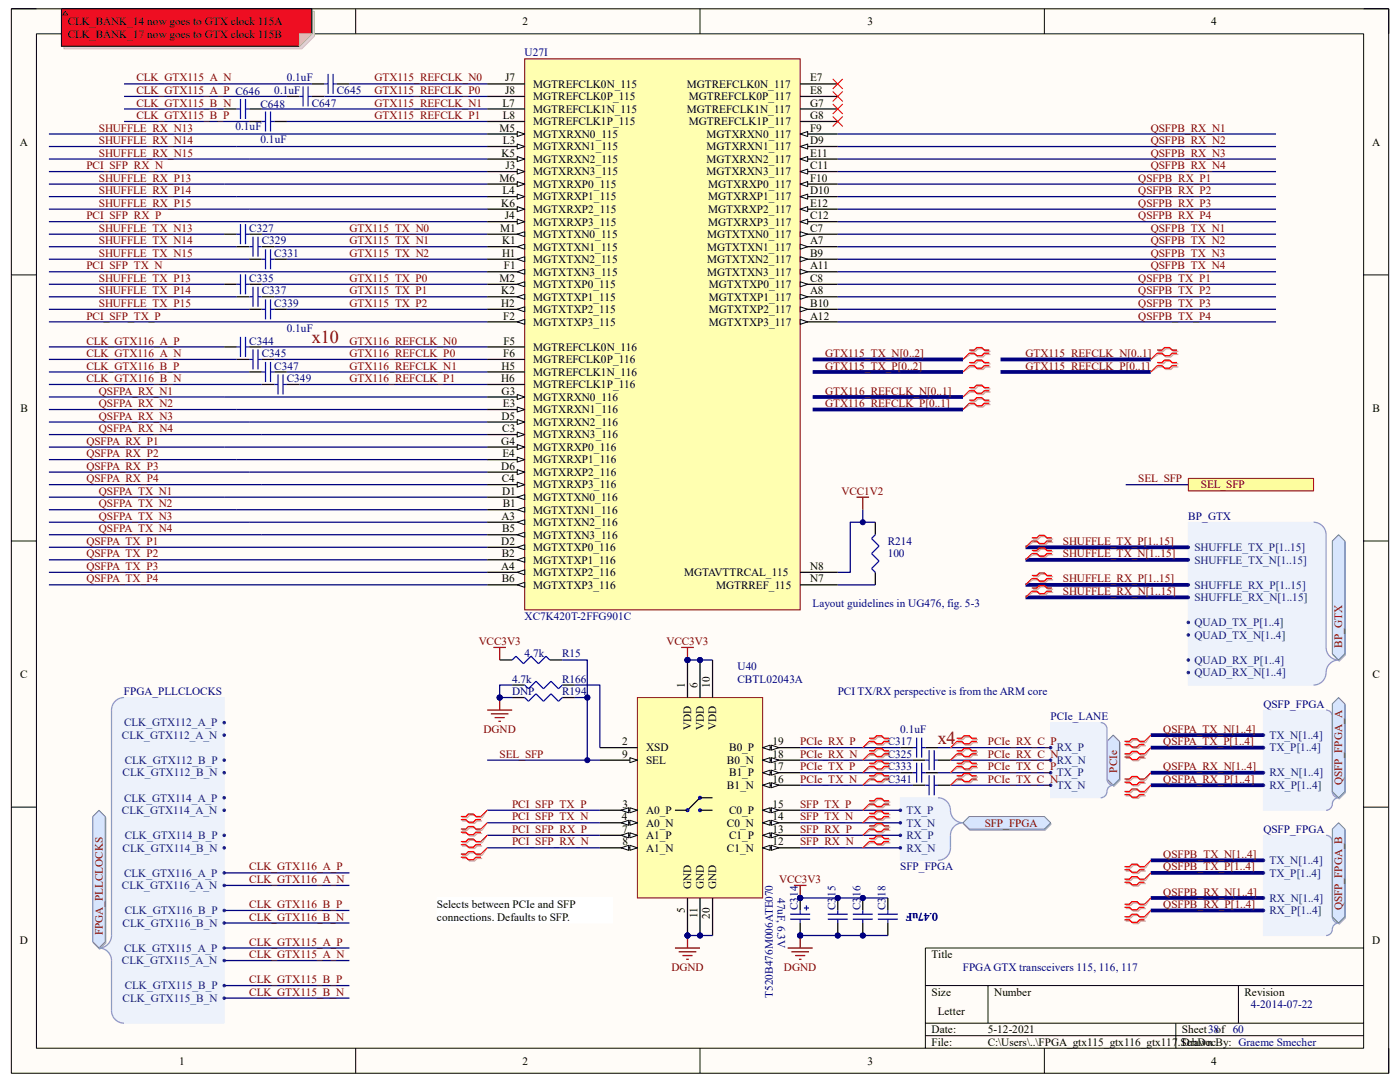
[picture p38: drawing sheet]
<svg xmlns="http://www.w3.org/2000/svg" width="279mm" height="216mm" viewBox="0 0 279 216" stroke-linecap="round" stroke-linejoin="round" font-family="sans-serif">
<defs><g id="words">
<g font-size="3.6" fill="#800000">
<text x="62.2" y="68.5">x10</text>
<text x="187.2" y="148.4">x4</text>
</g>
<g font-size="2.2">
<text x="13.5" y="5">CLK_BANK_14 now goes to GTX clock 115A</text>
<text x="35.7" y="5">1</text>
<text x="104.3" y="5">2</text>
<text x="173.1" y="5">3</text>
<text x="241.7" y="5">4</text>
<text x="13.5" y="7.5">CLK_BANK_17 now goes to GTX clock 115B</text>
<text x="100.8" y="16.3">J7</text>
<text x="106.4" y="17.5">MGTREFCLK0N_115</text>
<text x="137.1" y="17.5">MGTREFCLK0N_117</text>
<text x="161.7" y="16.3">E7</text>
<text x="100.3" y="21.3">L7</text>
<text x="100.3" y="23.7">L8</text>
<text x="100.8" y="18.8">J8</text>
<text x="106.4" y="20">MGTREFCLK0P_115</text>
<text x="106.4" y="22.5">MGTREFCLK1N_115</text>
<text x="137.1" y="22.5">MGTREFCLK1N_117</text>
<text x="137.5" y="20">MGTREFCLK0P_117</text>
<text x="161.7" y="18.8">E8</text>
<text x="161.7" y="21.3">G7</text>
<text x="161.7" y="23.7">G8</text>
<text x="3.9" y="29.1">A</text>
<text x="99.7" y="26.2">M5</text>
<text x="100.4" y="28.7">L3</text>
<text x="106.4" y="25">MGTREFCLK1P_115</text>
<text x="106.4" y="27.5">MGTXRXN0_115</text>
<text x="137.5" y="25">MGTREFCLK1P_117</text>
<text x="141" y="27.5">MGTXRXN0_117</text>
<text x="161.7" y="28.7">D9</text>
<text x="161.7" y="26.2">F9</text>
<text x="273.8" y="29.1">A</text>
<text x="100.1" y="31.2">K5</text>
<text x="100.9" y="33.7">J3</text>
<text x="106.4" y="35">MGTXRXN3_115</text>
<text x="106.4" y="32.5">MGTXRXN2_115</text>
<text x="106.4" y="30">MGTXRXN1_115</text>
<text x="141" y="35">MGTXRXN3_117</text>
<text x="141" y="32.5">MGTXRXN2_117</text>
<text x="141" y="30">MGTXRXN1_117</text>
<text x="161.7" y="33.7">C11</text>
<text x="161.7" y="31.2">E11</text>
<text x="99.7" y="36.2">M6</text>
<text x="100" y="41.2">K6</text>
<text x="100.3" y="38.7">L4</text>
<text x="106.4" y="40">MGTXRXP1_115</text>
<text x="106.4" y="37.5">MGTXRXP0_115</text>
<text x="141.4" y="40">MGTXRXP1_117</text>
<text x="141.4" y="37.5">MGTXRXP0_117</text>
<text x="161.7" y="41.2">E12</text>
<text x="161.7" y="38.7">D10</text>
<text x="161.7" y="36.2">F10</text>
<text x="99.8" y="46.2">M1</text>
<text x="100.8" y="43.7">J4</text>
<text x="106.4" y="45">MGTXRXP3_115</text>
<text x="106.4" y="42.5">MGTXRXP2_115</text>
<text x="106.4" y="47.5">MGTXTXN0_115</text>
<text x="141.1" y="47.5">MGTXTXN0_117</text>
<text x="141.4" y="45">MGTXRXP3_117</text>
<text x="141.4" y="42.5">MGTXRXP2_117</text>
<text x="161.7" y="43.7">C12</text>
<text x="161.7" y="46.2">C7</text>
<text x="100.2" y="51.2">H1</text>
<text x="100.2" y="48.7">K1</text>
<text x="100.6" y="53.7">F1</text>
<text x="106.4" y="52.5">MGTXTXN2_115</text>
<text x="106.4" y="50">MGTXTXN1_115</text>
<text x="141.1" y="52.5">MGTXTXN2_117</text>
<text x="141.1" y="50">MGTXTXN1_117</text>
<text x="161.7" y="53.7">A11</text>
<text x="161.7" y="51.2">B9</text>
<text x="161.7" y="48.7">A7</text>
<text x="99.7" y="56.2">M2</text>
<text x="100" y="58.8">K2</text>
<text x="106.4" y="55">MGTXTXN3_115</text>
<text x="106.4" y="60">MGTXTXP1_115</text>
<text x="106.4" y="57.5">MGTXTXP0_115</text>
<text x="141.1" y="55">MGTXTXN3_117</text>
<text x="141.5" y="60">MGTXTXP1_117</text>
<text x="141.5" y="57.5">MGTXTXP0_117</text>
<text x="161.7" y="58.8">A8</text>
<text x="161.7" y="56.2">C8</text>
<text x="100" y="61.3">H2</text>
<text x="100.4" y="63.8">F2</text>
<text x="106.4" y="65">MGTXTXP3_115</text>
<text x="106.4" y="62.5">MGTXTXP2_115</text>
<text x="141.5" y="65">MGTXTXP3_117</text>
<text x="141.5" y="62.5">MGTXTXP2_117</text>
<text x="161.7" y="63.8">A12</text>
<text x="161.7" y="61.3">B10</text>
<text x="100.4" y="71.2">F6</text>
<text x="100.5" y="68.7">F5</text>
<text x="106.4" y="70">MGTREFCLK0N_116</text>
<text x="100" y="76.2">H6</text>
<text x="100.1" y="73.7">H5</text>
<text x="106.4" y="72.5">MGTREFCLK0P_116</text>
<text x="106.4" y="75">MGTREFCLK1N_116</text>
<text x="106.4" y="77.5">MGTREFCLK1P_116</text>
<text x="4.1" y="82.2">B</text>
<text x="100.1" y="83.7">D5</text>
<text x="100.1" y="78.7">G3</text>
<text x="100.4" y="81.2">E3</text>
<text x="106.4" y="82.5">MGTXRXN1_116</text>
<text x="106.4" y="80">MGTXRXN0_116</text>
<text x="273.9" y="82.2">B</text>
<text x="100" y="88.7">G4</text>
<text x="100.2" y="86.2">C3</text>
<text x="106.4" y="87.5">MGTXRXN3_116</text>
<text x="106.4" y="85">MGTXRXN2_116</text>
<text x="106.4" y="90">MGTXRXP0_116</text>
<text x="100" y="93.7">D6</text>
<text x="100.3" y="91.2">E4</text>
<text x="106.4" y="95">MGTXRXP2_116</text>
<text x="106.4" y="92.5">MGTXRXP1_116</text>
<text x="100.2" y="96.2">C4</text>
<text x="100.2" y="98.7">D1</text>
<text x="100.3" y="101.2">B1</text>
<text x="106.4" y="97.5">MGTXRXP3_116</text>
<text x="106.4" y="99.9">MGTXTXN0_116</text>
<text x="100.1" y="103.7">A3</text>
<text x="100.2" y="106.2">B5</text>
<text x="106.4" y="107.5">MGTXTXN3_116</text>
<text x="106.4" y="105">MGTXTXN2_116</text>
<text x="106.4" y="102.5">MGTXTXN1_116</text>
<text x="100" y="113.7">A4</text>
<text x="100" y="108.7">D2</text>
<text x="100.2" y="111.2">B2</text>
<text x="106.4" y="112.5">MGTXTXP1_116</text>
<text x="106.4" y="110">MGTXTXP0_116</text>
<text x="161.7" y="113.7">N8</text>
<text x="100.2" y="116.2">B6</text>
<text x="106.4" y="117.5">MGTXTXP3_116</text>
<text x="106.4" y="115">MGTXTXP2_116</text>
<text x="136.5" y="115">MGTAVTTRCAL_115</text>
<text x="142.9" y="117.5">MGTRREF_115</text>
<text x="161.7" y="116.2">N7</text>
<text x="4" y="135.3">C</text>
<text x="136.7" y="137.2" transform="rotate(-90 136.7 137.2)">1</text>
<text x="139.2" y="137.2" transform="rotate(-90 139.2 137.2)">6</text>
<text x="141.7" y="137.2" transform="rotate(-90 141.7 137.2)">10</text>
<text x="273.9" y="135.3">C</text>
<text x="124.2" y="148.7">2</text>
<text x="128.9" y="149.9">XSD</text>
<text x="138" y="145.8" transform="rotate(-90 138 145.8)">VDD</text>
<text x="140.5" y="145.8" transform="rotate(-90 140.5 145.8)">VDD</text>
<text x="143" y="145.8" transform="rotate(-90 143 145.8)">VDD</text>
<text x="145.5" y="149.9">B0_P</text>
<text x="154.2" y="148.7">19</text>
<text x="124.2" y="151.2">9</text>
<text x="128.9" y="152.4">SEL</text>
<text x="145.1" y="152.4">B0_N</text>
<text x="145.5" y="154.9">B1_P</text>
<text x="154.2" y="153.7">17</text>
<text x="154.2" y="151.2">18</text>
<text x="124.2" y="161.2">3</text>
<text x="145.1" y="157.4">B1_N</text>
<text x="154.2" y="161.2">15</text>
<text x="154.2" y="156.2">16</text>
<text x="124.1" y="163.7">4</text>
<text x="124.2" y="166.2">7</text>
<text x="128.9" y="162.4">A0_P</text>
<text x="128.9" y="164.9">A0_N</text>
<text x="128.9" y="167.4">A1_P</text>
<text x="145.1" y="164.9">C0_N</text>
<text x="145.5" y="167.4">C1_P</text>
<text x="145.5" y="162.4">C0_P</text>
<text x="154.2" y="166.2">13</text>
<text x="154.2" y="163.7">14</text>
<text x="124.2" y="168.7">8</text>
<text x="128.9" y="169.9">A1_N</text>
<text x="145.1" y="169.9">C1_N</text>
<text x="154.2" y="168.7">12</text>
<text x="138" y="177.4" transform="rotate(-90 138 177.4)">GND</text>
<text x="140.5" y="177.4" transform="rotate(-90 140.5 177.4)">GND</text>
<text x="143" y="177.4" transform="rotate(-90 143 177.4)">GND</text>
<text x="87.2" y="181.2">Selects between PCIe and SFP</text>
<text x="87.2" y="183.7">connections. Defaults to SFP.</text>
<text x="136.7" y="182.2" transform="rotate(-90 136.7 182.2)">5</text>
<text x="139.2" y="183.1" transform="rotate(-90 139.2 183.1)">11</text>
<text x="141.7" y="183.3" transform="rotate(-90 141.7 183.3)">20</text>
<text x="4" y="188.4">D</text>
<text x="185.9" y="191.2">Title</text>
<text x="273.9" y="188.4">D</text>
<text x="185.9" y="198.7">Size</text>
<text x="187.2" y="202.4">Letter</text>
<text x="198.4" y="198.7">Number</text>
<text x="248.4" y="198.7">Revision</text>
<text x="185.9" y="206.2">Date:</text>
<text x="185.9" y="208.7">File:</text>
<text x="197.1" y="208.7">C:\Users\..\FPGA_gtx115_gtx116_gtx117.SchDoc</text>
<text x="197.1" y="206.2">5-12-2021</text>
<text x="235.9" y="206.2">Sheet38of 60</text>
<text x="235.9" y="208.7">Drawn By: Graeme Smecher</text>
<text x="35.7" y="212.4">1</text>
<text x="104.3" y="212.4">2</text>
<text x="173.1" y="212.4">3</text>
<text x="241.7" y="212.4">4</text>
</g>
<g font-size="2.2" fill="#000080">
<text x="104.7" y="11.3">U27I</text>
<text x="57.2" y="16.3">0.1uF</text>
<text x="52" y="21.5">C648</text>
<text x="54.7" y="18.8">0.1uF</text>
<text x="62.2" y="21.3">C647</text>
<text x="67.2" y="18.8">C645</text>
<text x="47" y="26">0.1uF</text>
<text x="52" y="28.5">0.1uF</text>
<text x="49.7" y="46.2">C327</text>
<text x="52.2" y="48.7">C329</text>
<text x="54.7" y="51.2">C331</text>
<text x="49.7" y="56.2">C335</text>
<text x="52.2" y="58.8">C337</text>
<text x="54.7" y="61.3">C339</text>
<text x="49.7" y="68.7">C344</text>
<text x="52.2" y="71.2">C345</text>
<text x="57.2" y="66.3">0.1uF</text>
<text x="54.7" y="73.7">C347</text>
<text x="57.2" y="76.2">C349</text>
<text x="237.2" y="103.7">BP_GTX</text>
<text x="177.2" y="111.2">100</text>
<text x="177.2" y="108.7">R214</text>
<text x="104.7" y="123.7">XC7K420T-2FFG901C</text>
<text x="162.2" y="121.2">Layout guidelines in UG476, fig. 5-3</text>
<text x="104.7" y="131.2">4.7k</text>
<text x="112.2" y="131.2">R15</text>
<text x="102.2" y="136.2">4.7k</text>
<text x="112.2" y="136.2">R166</text>
<text x="147.2" y="133.7">U40</text>
<text x="147.2" y="136.2">CBTL02043A</text>
<text x="24.7" y="138.7">FPGA_PLLCLOCKS</text>
<text x="102.2" y="138.7">DNP</text>
<text x="112.2" y="138.7">R194</text>
<text x="167.2" y="138.7">PCI TX/RX perspective is from the ARM core</text>
<text x="209.6" y="143.7">PCIe_LANE</text>
<text x="252.1" y="141.2">QSFP_FPGA</text>
<text x="177.2" y="148.7">C317</text>
<text x="179.7" y="146.2">0.1uF</text>
<text x="177.2" y="151.2">C325</text>
<text x="177.2" y="153.7">C333</text>
<text x="177.2" y="156.2">C341</text>
<text x="252.1" y="166.2">QSFP_FPGA</text>
<text x="179.7" y="173.7">SFP_FPGA</text>
<text x="155.2" y="179.2" transform="rotate(90 155.2 179.2)">47uF, 6.3V</text>
<text x="159.2" y="181.7" transform="rotate(-90 159.2 181.7)">C314</text>
<text x="166.7" y="181.7" transform="rotate(-90 166.7 181.7)">C315</text>
<text x="171.7" y="181.7" transform="rotate(-90 171.7 181.7)">C316</text>
<text x="176.7" y="181.7" transform="rotate(-90 176.7 181.7)">C318</text>
<text x="187.2" y="182.2" transform="rotate(-180 187.2 182.2)">0.47uF</text>
<text x="192.2" y="193.7">FPGA GTX transceivers 115, 116, 117</text>
<text x="154.2" y="199.2" transform="rotate(-90 154.2 199.2)">T520B476M006ATE070</text>
<text x="249.6" y="201.2">4-2014-07-22</text>
</g>
<g font-size="2.2" fill="#800000">
<text x="27.2" y="16.3">CLK_GTX115_A_N</text>
<text x="74.7" y="16.3">GTX115_REFCLK_N0</text>
<text x="27.2" y="18.8">CLK_GTX115_A_P C646</text>
<text x="27.2" y="21.3">CLK_GTX115_B_N</text>
<text x="27.2" y="23.7">CLK_GTX115_B_P</text>
<text x="74.7" y="18.8">GTX115_REFCLK_P0</text>
<text x="74.7" y="21.3">GTX115_REFCLK_N1</text>
<text x="74.7" y="23.7">GTX115_REFCLK_P1</text>
<text x="19.7" y="26.2">SHUFFLE_RX_N13</text>
<text x="19.7" y="28.7">SHUFFLE_RX_N14</text>
<text x="229.7" y="26.2">QSFPB_RX_N1</text>
<text x="229.7" y="28.7">QSFPB_RX_N2</text>
<text x="17.2" y="33.7">PCI_SFP_RX_N</text>
<text x="19.7" y="31.2">SHUFFLE_RX_N15</text>
<text x="229.7" y="31.2">QSFPB_RX_N3</text>
<text x="229.7" y="33.7">QSFPB_RX_N4</text>
<text x="19.7" y="36.2">SHUFFLE_RX_P13</text>
<text x="19.7" y="38.7">SHUFFLE_RX_P14</text>
<text x="19.7" y="41.2">SHUFFLE_RX_P15</text>
<text x="227.2" y="36.2">QSFPB_RX_P1</text>
<text x="227.2" y="38.7">QSFPB_RX_P2</text>
<text x="227.2" y="41.2">QSFPB_RX_P3</text>
<text x="17.2" y="43.7">PCI_SFP_RX_P</text>
<text x="19.7" y="46.2">SHUFFLE_TX_N13</text>
<text x="69.7" y="46.2">GTX115_TX_N0</text>
<text x="227.2" y="43.7">QSFPB_RX_P4</text>
<text x="229.7" y="46.2">QSFPB_TX_N1</text>
<text x="17.2" y="53.7">PCI_SFP_TX_N</text>
<text x="19.7" y="48.7">SHUFFLE_TX_N14</text>
<text x="19.7" y="51.2">SHUFFLE_TX_N15</text>
<text x="69.7" y="48.7">GTX115_TX_N1</text>
<text x="69.7" y="51.2">GTX115_TX_N2</text>
<text x="229.7" y="48.7">QSFPB_TX_N2</text>
<text x="229.7" y="51.2">QSFPB_TX_N3</text>
<text x="229.7" y="53.7">QSFPB_TX_N4</text>
<text x="19.7" y="56.2">SHUFFLE_TX_P13</text>
<text x="19.7" y="58.8">SHUFFLE_TX_P14</text>
<text x="69.7" y="56.2">GTX115_TX_P0</text>
<text x="69.7" y="58.8">GTX115_TX_P1</text>
<text x="227.2" y="56.2">QSFPB_TX_P1</text>
<text x="227.2" y="58.8">QSFPB_TX_P2</text>
<text x="17.2" y="63.8">PCI_SFP_TX_P</text>
<text x="19.7" y="61.3">SHUFFLE_TX_P15</text>
<text x="69.7" y="61.3">GTX115_TX_P2</text>
<text x="227.2" y="61.3">QSFPB_TX_P3</text>
<text x="227.2" y="63.8">QSFPB_TX_P4</text>
<text x="17.2" y="68.7">CLK_GTX116_A_P</text>
<text x="17.2" y="71.2">CLK_GTX116_A_N</text>
<text x="69.7" y="68.7">GTX116_REFCLK_N0</text>
<text x="69.7" y="71.2">GTX116_REFCLK_P0</text>
<text x="164.7" y="71.2">GTX115_TX_N[0..2]</text>
<text x="204.6" y="71.2">GTX115_REFCLK_N[0..1]</text>
<text x="17.2" y="73.7">CLK_GTX116_B_P</text>
<text x="17.2" y="76.2">CLK_GTX116_B_N</text>
<text x="69.7" y="73.7">GTX116_REFCLK_N1</text>
<text x="69.7" y="76.2">GTX116_REFCLK_P1</text>
<text x="164.7" y="73.7">GTX115_TX_P[0..2]</text>
<text x="204.6" y="73.7">GTX115_REFCLK_P[0..1]</text>
<text x="19.7" y="78.7">QSFPA_RX_N1</text>
<text x="19.7" y="81.2">QSFPA_RX_N2</text>
<text x="19.7" y="83.7">QSFPA_RX_N3</text>
<text x="164.7" y="81.2">GTX116_REFCLK_P[0..1]</text>
<text x="164.7" y="78.7">GTX116_REFCLK_N[0..1]</text>
<text x="17.2" y="88.7">QSFPA_RX_P1</text>
<text x="19.7" y="86.2">QSFPA_RX_N4</text>
<text x="17.2" y="91.2">QSFPA_RX_P2</text>
<text x="17.2" y="93.7">QSFPA_RX_P3</text>
<text x="17.2" y="96.2">QSFPA_RX_P4</text>
<text x="19.7" y="98.7">QSFPA_TX_N1</text>
<text x="19.7" y="101.2">QSFPA_TX_N2</text>
<text x="167.9" y="98.7">VCC1V2</text>
<text x="227.2" y="96.2">SEL_SFP</text>
<text x="239.6" y="97.5">SEL_SFP</text>
<text x="19.7" y="103.7">QSFPA_TX_N3</text>
<text x="19.7" y="106.2">QSFPA_TX_N4</text>
<text x="17.2" y="108.7">QSFPA_TX_P1</text>
<text x="17.2" y="111.2">QSFPA_TX_P2</text>
<text x="17.2" y="113.7">QSFPA_TX_P3</text>
<text x="212.1" y="108.7">SHUFFLE_TX_P[1..15]</text>
<text x="212.1" y="111.2">SHUFFLE_TX_N[1..15]</text>
<text x="17.2" y="116.2">QSFPA_TX_P4</text>
<text x="212.1" y="116.2">SHUFFLE_RX_P[1..15]</text>
<text x="212.1" y="118.7">SHUFFLE_RX_N[1..15]</text>
<text x="95.5" y="128.7">VCC3V3</text>
<text x="133" y="128.7">VCC3V3</text>
<text x="267.9" y="129.2" transform="rotate(-90 267.9 129.2)">BP_GTX</text>
<text x="96.5" y="146.2">DGND</text>
<text x="159.7" y="148.7">PCIe_RX_P</text>
<text x="197.1" y="148.7">PCIe_RX_C_P</text>
<text x="232.2" y="146.2">QSFPA_TX_N[1..4]</text>
<text x="232.2" y="148.7">QSFPA_TX_P[1..4]</text>
<text x="99.7" y="151.2">SEL_SFP</text>
<text x="159.7" y="151.2">PCIe_RX_N</text>
<text x="159.7" y="153.7">PCIe_TX_P</text>
<text x="197.1" y="151.2">PCIe_RX_C_N</text>
<text x="197.1" y="153.7">PCIe_TX_C_P</text>
<text x="222.9" y="154.2" transform="rotate(-90 222.9 154.2)">PCIe</text>
<text x="232.2" y="153.7">QSFPA_RX_N[1..4]</text>
<text x="102.2" y="161.2">PCI_SFP_TX_P</text>
<text x="159.7" y="161.2">SFP_TX_P</text>
<text x="159.7" y="156.2">PCIe_TX_N</text>
<text x="197.1" y="156.2">PCIe_TX_C_N</text>
<text x="232.2" y="156.2">QSFPA_RX_P[1..4]</text>
<text x="267.9" y="156.7" transform="rotate(-90 267.9 156.7)">QSFP_FPGA_A</text>
<text x="102.2" y="163.7">PCI_SFP_TX_N</text>
<text x="102.2" y="166.2">PCI_SFP_RX_P</text>
<text x="159.7" y="163.7">SFP_TX_N</text>
<text x="159.7" y="166.2">SFP_RX_P</text>
<text x="196.5" y="164.9">SFP_FPGA</text>
<text x="49.7" y="173.7">CLK_GTX116_A_P</text>
<text x="102.2" y="168.7">PCI_SFP_RX_N</text>
<text x="159.7" y="168.7">SFP_RX_N</text>
<text x="232.2" y="171.2">QSFPB_TX_N[1..4]</text>
<text x="232.2" y="173.7">QSFPB_TX_P[1..4]</text>
<text x="49.7" y="176.2">CLK_GTX116_A_N</text>
<text x="155.5" y="176.2">VCC3V3</text>
<text x="232.2" y="178.7">QSFPB_RX_N[1..4]</text>
<text x="49.7" y="181.2">CLK_GTX116_B_P</text>
<text x="49.7" y="183.7">CLK_GTX116_B_N</text>
<text x="232.2" y="181.2">QSFPB_RX_P[1..4]</text>
<text x="267.9" y="181.7" transform="rotate(-90 267.9 181.7)">QSFP_FPGA_B</text>
<text x="20.5" y="186.6" transform="rotate(-90 20.5 186.6)">FPGA_PLLCLOCKS</text>
<text x="49.7" y="191.2">CLK_GTX115_A_N</text>
<text x="49.7" y="188.7">CLK_GTX115_A_P</text>
<text x="49.7" y="196.2">CLK_GTX115_B_P</text>
<text x="134" y="193.7">DGND</text>
<text x="156.5" y="193.7">DGND</text>
<text x="49.7" y="198.7">CLK_GTX115_B_N</text>
</g>
<g font-size="2.2" fill="#003a70">
<text x="238.4" y="110">SHUFFLE_TX_P[1..15]</text>
<text x="238.4" y="112.5">SHUFFLE_TX_N[1..15]</text>
<text x="238.4" y="117.5">SHUFFLE_RX_P[1..15]</text>
<text x="238.4" y="120">SHUFFLE_RX_N[1..15]</text>
<text x="238.4" y="125">QUAD_TX_P[1..4]</text>
<text x="238.4" y="127.5">QUAD_TX_N[1..4]</text>
<text x="238.4" y="132.5">QUAD_RX_P[1..4]</text>
<text x="238.4" y="135">QUAD_RX_N[1..4]</text>
<text x="24.3" y="147.4">CLK_GTX112_A_N</text>
<text x="24.8" y="144.9">CLK_GTX112_A_P</text>
<text x="210.9" y="149.9">RX_P</text>
<text x="253.4" y="147.4">TX_N[1..4]</text>
<text x="253.4" y="149.9">TX_P[1..4]</text>
<text x="24.5" y="154.9">CLK_GTX112_B_N</text>
<text x="24.9" y="152.4">CLK_GTX112_B_P</text>
<text x="210.9" y="154.9">TX_P</text>
<text x="210.9" y="152.4">RX_N</text>
<text x="253.4" y="154.9">RX_N[1..4]</text>
<text x="24.8" y="159.9">CLK_GTX114_A_P</text>
<text x="210.9" y="157.4">TX_N</text>
<text x="253.4" y="157.4">RX_P[1..4]</text>
<text x="24.3" y="162.4">CLK_GTX114_A_N</text>
<text x="24.9" y="167.4">CLK_GTX114_B_P</text>
<text x="180.9" y="164.9">TX_N</text>
<text x="180.9" y="162.4">TX_P</text>
<text x="180.9" y="167.4">RX_P</text>
<text x="24.5" y="169.9">CLK_GTX114_B_N</text>
<text x="180.9" y="169.9">RX_N</text>
<text x="253.4" y="172.4">TX_N[1..4]</text>
<text x="24.3" y="177.4">CLK_GTX116_A_N</text>
<text x="24.8" y="174.9">CLK_GTX116_A_P</text>
<text x="253.4" y="174.9">TX_P[1..4]</text>
<text x="253.4" y="179.9">RX_N[1..4]</text>
<text x="24.5" y="184.9">CLK_GTX116_B_N</text>
<text x="24.9" y="182.4">CLK_GTX116_B_P</text>
<text x="253.4" y="182.4">RX_P[1..4]</text>
<text x="24.8" y="189.9">CLK_GTX115_A_P</text>
<text x="24.3" y="192.4">CLK_GTX115_A_N</text>
<text x="24.9" y="197.4">CLK_GTX115_B_P</text>
<text x="24.5" y="199.9">CLK_GTX115_B_N</text>
</g>
</g></defs>
<path d="M2.3 1.8h274.8v212.4h-274.8z" fill-rule="evenodd" fill="#fffcf8"/>
<path d="M2.3 1.8h274.8v212.4h-274.8z" fill="none" stroke="#000" stroke-width=".2"/>
<path d="M7.3 6.8h264.8v202.4h-264.8z" fill-rule="evenodd" fill="#fffcf8"/>
<g fill="none" stroke="#000" stroke-width=".2">
<path d="M2.3 1.8h5M7.3 6.8h264.8v202.4h-264.8zM71 1.8v4.9M139.7 1.8v4.9M208.4 1.8v5M272.1 1.8h5v5M2.3 54.9h5M272.1 54.9h5M2.3 107.9h5M272.1 107.9h5M2.3 161.1h5M272.1 161.1h5"/>
<path d="M184.7 196.7h87.4M197.2 196.7v7.5M247.2 196.7v7.5M272.1 189.2h-87.4v20M71 209.2v5M139.7 209.2v5M184.7 204.2h87.4M184.7 206.7h87.4M208.4 209.2v5M234.7 204.2v5M277.1 209.2v5"/>
</g>
<path d="M104.7 11.7h55v110h-55z" fill-rule="evenodd" fill="#ffffb0"/>
<path d="M104.7 11.7h55v110h-55z" fill="none" stroke="#800000" stroke-width=".2"/>
<path d="M97.2 64.2h7.5" fill="none" stroke="#000" stroke-width=".25"/>
<path d="M103.2 64.2l1.5-.5v1z" fill="#f8fcff"/>
<path d="M103.2 64.2l1.5-.5v1z" fill="none" stroke="#000" stroke-width=".2"/>
<path d="M97.2 44.2h7.5" fill="none" stroke="#000" stroke-width=".25"/>
<path d="M103.2 43.7l1.5 .5-1.5 .5z" fill="#f8fcff"/>
<path d="M103.2 43.7l1.5 .5-1.5 .5z" fill="none" stroke="#000" stroke-width=".2"/>
<path d="M97.2 54.2h7.5" fill="none" stroke="#000" stroke-width=".25"/>
<path d="M103.2 54.2l1.5-.5v1z" fill="#f8fcff"/>
<path d="M103.2 54.2l1.5-.5v1z" fill="none" stroke="#000" stroke-width=".2"/>
<path d="M97.2 34.2h7.5" fill="none" stroke="#000" stroke-width=".25"/>
<path d="M103.2 33.7l1.5 .5-1.5 .5z" fill="#f8fcff"/>
<path d="M103.2 33.7l1.5 .5-1.5 .5z" fill="none" stroke="#000" stroke-width=".2"/>
<path d="M97.2 61.7h7.5" fill="none" stroke="#000" stroke-width=".25"/>
<path d="M103.2 61.7l1.5-.5v1z" fill="#f8fcff"/>
<path d="M103.2 61.7l1.5-.5v1z" fill="none" stroke="#000" stroke-width=".2"/>
<path d="M97.2 41.7h7.5" fill="none" stroke="#000" stroke-width=".25"/>
<path d="M103.2 41.2l1.5 .5-1.5 .5z" fill="#f8fcff"/>
<path d="M103.2 41.2l1.5 .5-1.5 .5z" fill="none" stroke="#000" stroke-width=".2"/>
<path d="M97.2 51.7h7.5" fill="none" stroke="#000" stroke-width=".25"/>
<path d="M103.2 51.7l1.5-.5v1z" fill="#f8fcff"/>
<path d="M103.2 51.7l1.5-.5v1z" fill="none" stroke="#000" stroke-width=".2"/>
<path d="M97.2 19.2h7.5M97.2 31.7h7.5" fill="none" stroke="#000" stroke-width=".25"/>
<path d="M103.2 31.2l1.5 .5-1.5 .5z" fill="#f8fcff"/>
<path d="M103.2 31.2l1.5 .5-1.5 .5z" fill="none" stroke="#000" stroke-width=".2"/>
<path d="M97.2 16.7h7.5M97.2 21.7h7.5M97.2 24.2h7.5M97.2 59.2h7.5" fill="none" stroke="#000" stroke-width=".25"/>
<path d="M103.2 59.2l1.5-.5v1z" fill="#f8fcff"/>
<path d="M103.2 59.2l1.5-.5v1z" fill="none" stroke="#000" stroke-width=".2"/>
<path d="M97.2 39.2h7.5" fill="none" stroke="#000" stroke-width=".25"/>
<path d="M103.2 38.7l1.5 .5-1.5 .5z" fill="#f8fcff"/>
<path d="M103.2 38.7l1.5 .5-1.5 .5z" fill="none" stroke="#000" stroke-width=".2"/>
<path d="M97.2 49.2h7.5" fill="none" stroke="#000" stroke-width=".25"/>
<path d="M103.2 49.2l1.5-.5v1z" fill="#f8fcff"/>
<path d="M103.2 49.2l1.5-.5v1z" fill="none" stroke="#000" stroke-width=".2"/>
<path d="M97.2 29.2h7.5" fill="none" stroke="#000" stroke-width=".25"/>
<path d="M103.2 28.7l1.5 .5-1.5 .5z" fill="#f8fcff"/>
<path d="M103.2 28.7l1.5 .5-1.5 .5z" fill="none" stroke="#000" stroke-width=".2"/>
<path d="M97.2 56.7h7.5" fill="none" stroke="#000" stroke-width=".25"/>
<path d="M103.2 56.7l1.5-.5v1z" fill="#f8fcff"/>
<path d="M103.2 56.7l1.5-.5v1z" fill="none" stroke="#000" stroke-width=".2"/>
<path d="M97.2 36.7h7.5" fill="none" stroke="#000" stroke-width=".25"/>
<path d="M103.2 36.2l1.5 .5-1.5 .5z" fill="#f8fcff"/>
<path d="M103.2 36.2l1.5 .5-1.5 .5z" fill="none" stroke="#000" stroke-width=".2"/>
<path d="M97.2 46.7h7.5" fill="none" stroke="#000" stroke-width=".25"/>
<path d="M103.2 46.7l1.5-.5v1z" fill="#f8fcff"/>
<path d="M103.2 46.7l1.5-.5v1z" fill="none" stroke="#000" stroke-width=".2"/>
<path d="M97.2 26.7h7.5" fill="none" stroke="#000" stroke-width=".25"/>
<path d="M103.2 26.2l1.5 .5-1.5 .5z" fill="#f8fcff"/>
<path d="M103.2 26.2l1.5 .5-1.5 .5z" fill="none" stroke="#000" stroke-width=".2"/>
<path d="M97.2 116.7h7.5" fill="none" stroke="#000" stroke-width=".25"/>
<path d="M103.2 116.7l1.5-.5v1z" fill="#f8fcff"/>
<path d="M103.2 116.7l1.5-.5v1z" fill="none" stroke="#000" stroke-width=".2"/>
<path d="M97.2 96.7h7.5" fill="none" stroke="#000" stroke-width=".25"/>
<path d="M103.2 96.2l1.5 .5-1.5 .5z" fill="#f8fcff"/>
<path d="M103.2 96.2l1.5 .5-1.5 .5z" fill="none" stroke="#000" stroke-width=".2"/>
<path d="M97.2 106.7h7.5" fill="none" stroke="#000" stroke-width=".25"/>
<path d="M103.2 106.7l1.5-.5v1z" fill="#f8fcff"/>
<path d="M103.2 106.7l1.5-.5v1z" fill="none" stroke="#000" stroke-width=".2"/>
<path d="M97.2 86.7h7.5" fill="none" stroke="#000" stroke-width=".25"/>
<path d="M103.2 86.2l1.5 .5-1.5 .5z" fill="#f8fcff"/>
<path d="M103.2 86.2l1.5 .5-1.5 .5z" fill="none" stroke="#000" stroke-width=".2"/>
<path d="M97.2 114.2h7.5" fill="none" stroke="#000" stroke-width=".25"/>
<path d="M103.2 114.2l1.5-.5v1z" fill="#f8fcff"/>
<path d="M103.2 114.2l1.5-.5v1z" fill="none" stroke="#000" stroke-width=".2"/>
<path d="M97.2 94.2h7.5" fill="none" stroke="#000" stroke-width=".25"/>
<path d="M103.2 93.7l1.5 .5-1.5 .5z" fill="#f8fcff"/>
<path d="M103.2 93.7l1.5 .5-1.5 .5z" fill="none" stroke="#000" stroke-width=".2"/>
<path d="M97.2 104.2h7.5" fill="none" stroke="#000" stroke-width=".25"/>
<path d="M103.2 104.2l1.5-.5v1z" fill="#f8fcff"/>
<path d="M103.2 104.2l1.5-.5v1z" fill="none" stroke="#000" stroke-width=".2"/>
<path d="M97.2 71.7h7.5M97.2 84.2h7.5" fill="none" stroke="#000" stroke-width=".25"/>
<path d="M103.2 83.7l1.5 .5-1.5 .5z" fill="#f8fcff"/>
<path d="M103.2 83.7l1.5 .5-1.5 .5z" fill="none" stroke="#000" stroke-width=".2"/>
<path d="M97.2 69.2h7.5M97.2 74.2h7.5M97.2 76.7h7.5M97.2 111.7h7.5" fill="none" stroke="#000" stroke-width=".25"/>
<path d="M103.2 111.7l1.5-.5v1z" fill="#f8fcff"/>
<path d="M103.2 111.7l1.5-.5v1z" fill="none" stroke="#000" stroke-width=".2"/>
<path d="M97.2 91.7h7.5" fill="none" stroke="#000" stroke-width=".25"/>
<path d="M103.2 91.2l1.5 .5-1.5 .5z" fill="#f8fcff"/>
<path d="M103.2 91.2l1.5 .5-1.5 .5z" fill="none" stroke="#000" stroke-width=".2"/>
<path d="M97.2 101.7h7.5" fill="none" stroke="#000" stroke-width=".25"/>
<path d="M103.2 101.7l1.5-.5v1z" fill="#f8fcff"/>
<path d="M103.2 101.7l1.5-.5v1z" fill="none" stroke="#000" stroke-width=".2"/>
<path d="M97.2 81.7h7.5" fill="none" stroke="#000" stroke-width=".25"/>
<path d="M103.2 81.2l1.5 .5-1.5 .5z" fill="#f8fcff"/>
<path d="M103.2 81.2l1.5 .5-1.5 .5z" fill="none" stroke="#000" stroke-width=".2"/>
<path d="M97.2 109.2h7.5" fill="none" stroke="#000" stroke-width=".25"/>
<path d="M103.2 109.2l1.5-.5v1z" fill="#f8fcff"/>
<path d="M103.2 109.2l1.5-.5v1z" fill="none" stroke="#000" stroke-width=".2"/>
<path d="M97.2 89.2h7.5" fill="none" stroke="#000" stroke-width=".25"/>
<path d="M103.2 88.7l1.5 .5-1.5 .5z" fill="#f8fcff"/>
<path d="M103.2 88.7l1.5 .5-1.5 .5z" fill="none" stroke="#000" stroke-width=".2"/>
<path d="M97.2 99.2h7.5" fill="none" stroke="#000" stroke-width=".25"/>
<path d="M103.2 99.2l1.5-.5v1z" fill="#f8fcff"/>
<path d="M103.2 99.2l1.5-.5v1z" fill="none" stroke="#000" stroke-width=".2"/>
<path d="M97.2 79.2h7.5" fill="none" stroke="#000" stroke-width=".25"/>
<path d="M103.2 78.7l1.5 .5-1.5 .5z" fill="#f8fcff"/>
<path d="M103.2 78.7l1.5 .5-1.5 .5z" fill="none" stroke="#000" stroke-width=".2"/>
<path d="M159.7 64.2h7.5" fill="none" stroke="#000" stroke-width=".25"/>
<path d="M159.7 63.7l1.5 .5-1.5 .5z" fill="#f8fcff"/>
<path d="M159.7 63.7l1.5 .5-1.5 .5z" fill="none" stroke="#000" stroke-width=".2"/>
<path d="M159.7 44.2h7.5" fill="none" stroke="#000" stroke-width=".25"/>
<path d="M159.7 44.2l1.5-.5v1z" fill="#f8fcff"/>
<path d="M159.7 44.2l1.5-.5v1z" fill="none" stroke="#000" stroke-width=".2"/>
<path d="M159.7 54.2h7.5" fill="none" stroke="#000" stroke-width=".25"/>
<path d="M159.7 53.7l1.5 .5-1.5 .5z" fill="#f8fcff"/>
<path d="M159.7 53.7l1.5 .5-1.5 .5z" fill="none" stroke="#000" stroke-width=".2"/>
<path d="M159.7 34.2h7.5" fill="none" stroke="#000" stroke-width=".25"/>
<path d="M159.7 34.2l1.5-.5v1z" fill="#f8fcff"/>
<path d="M159.7 34.2l1.5-.5v1z" fill="none" stroke="#000" stroke-width=".2"/>
<path d="M159.7 61.7h7.5" fill="none" stroke="#000" stroke-width=".25"/>
<path d="M159.7 61.2l1.5 .5-1.5 .5z" fill="#f8fcff"/>
<path d="M159.7 61.2l1.5 .5-1.5 .5z" fill="none" stroke="#000" stroke-width=".2"/>
<path d="M159.7 41.7h7.5" fill="none" stroke="#000" stroke-width=".25"/>
<path d="M159.7 41.7l1.5-.5v1z" fill="#f8fcff"/>
<path d="M159.7 41.7l1.5-.5v1z" fill="none" stroke="#000" stroke-width=".2"/>
<path d="M159.7 51.7h7.5" fill="none" stroke="#000" stroke-width=".25"/>
<path d="M159.7 51.2l1.5 .5-1.5 .5z" fill="#f8fcff"/>
<path d="M159.7 51.2l1.5 .5-1.5 .5z" fill="none" stroke="#000" stroke-width=".2"/>
<path d="M159.7 19.2h7.5M159.7 31.7h7.5" fill="none" stroke="#000" stroke-width=".25"/>
<path d="M159.7 31.7l1.5-.5v1z" fill="#f8fcff"/>
<path d="M159.7 31.7l1.5-.5v1z" fill="none" stroke="#000" stroke-width=".2"/>
<path d="M159.7 16.7h7.5M159.7 21.7h7.5M159.7 24.2h7.5M159.7 59.2h7.5" fill="none" stroke="#000" stroke-width=".25"/>
<path d="M159.7 58.7l1.5 .5-1.5 .5z" fill="#f8fcff"/>
<path d="M159.7 58.7l1.5 .5-1.5 .5z" fill="none" stroke="#000" stroke-width=".2"/>
<path d="M159.7 39.2h7.5" fill="none" stroke="#000" stroke-width=".25"/>
<path d="M159.7 39.2l1.5-.5v1z" fill="#f8fcff"/>
<path d="M159.7 39.2l1.5-.5v1z" fill="none" stroke="#000" stroke-width=".2"/>
<path d="M159.7 49.2h7.5" fill="none" stroke="#000" stroke-width=".25"/>
<path d="M159.7 48.7l1.5 .5-1.5 .5z" fill="#f8fcff"/>
<path d="M159.7 48.7l1.5 .5-1.5 .5z" fill="none" stroke="#000" stroke-width=".2"/>
<path d="M159.7 29.2h7.5" fill="none" stroke="#000" stroke-width=".25"/>
<path d="M159.7 29.2l1.5-.5v1z" fill="#f8fcff"/>
<path d="M159.7 29.2l1.5-.5v1z" fill="none" stroke="#000" stroke-width=".2"/>
<path d="M159.7 56.7h7.5" fill="none" stroke="#000" stroke-width=".25"/>
<path d="M159.7 56.2l1.5 .5-1.5 .5z" fill="#f8fcff"/>
<path d="M159.7 56.2l1.5 .5-1.5 .5z" fill="none" stroke="#000" stroke-width=".2"/>
<path d="M159.7 36.7h7.5" fill="none" stroke="#000" stroke-width=".25"/>
<path d="M159.7 36.7l1.5-.5v1z" fill="#f8fcff"/>
<path d="M159.7 36.7l1.5-.5v1z" fill="none" stroke="#000" stroke-width=".2"/>
<path d="M159.7 46.7h7.5" fill="none" stroke="#000" stroke-width=".25"/>
<path d="M159.7 46.2l1.5 .5-1.5 .5z" fill="#f8fcff"/>
<path d="M159.7 46.2l1.5 .5-1.5 .5z" fill="none" stroke="#000" stroke-width=".2"/>
<path d="M159.7 26.7h7.5" fill="none" stroke="#000" stroke-width=".25"/>
<path d="M159.7 26.7l1.5-.5v1z" fill="#f8fcff"/>
<path d="M159.7 26.7l1.5-.5v1z" fill="none" stroke="#000" stroke-width=".2"/>
<path d="M159.7 114.2h7.5M159.7 116.7h7.5M174.7 104.2v2.5M174.7 114.2v2.5" fill="none" stroke="#000" stroke-width=".25"/>
<path d="M170.9 99.2h2.5M172.2 99.2v2.5" fill="none" stroke="#800000" stroke-width=".25"/>
<path d="M174.7 106.7l-.8 .8 1.5 1.5-1.5 1.5 1.5 1.5-1.5 1.5 .8 .7" fill="none" stroke="#00f" stroke-width=".25"/>
<path d="M167.2 116.7h7.5M172.2 101.7v2.5M174.7 104.2h-5v10h-2.5" fill="none" stroke="#000080" stroke-width=".25"/>
<circle cx="172.2" cy="104.2" r=".5" fill="#000080"/>
<circle cx="172.2" cy="104.2" r=".5" fill="none" stroke="#000080" stroke-width=".2"/>
<g fill="none" stroke="#000080" stroke-width=".25">
<path d="M9.8 29.2h87.4M9.8 31.7h87.4M9.8 36.7h87.4M9.8 39.2h87.4M9.8 34.2h87.4M167.2 29.2h87.5M167.2 31.7h87.5M167.2 34.2h87.5M167.2 36.7h87.5M167.2 39.2h87.5M167.2 26.7h87.5M9.8 46.7h34.9"/>
<path d="M9.8 49.2h37.4M9.8 51.7h39.9M9.8 56.7h34.9M9.8 59.2h37.4M9.8 41.7h39.9M9.8 54.2h87.4M9.8 44.2h87.4M52.2 46.7h45M52.2 56.7h45M54.7 49.2h42.5M54.7 59.2h42.5M57.2 51.7h40"/>
<path d="M167.2 46.7h87.5M167.2 49.2h87.5M167.2 51.7h87.5M167.2 54.2h87.5M167.2 56.7h87.5M167.2 59.2h87.5M167.2 44.2h87.5M167.2 41.7h87.5M9.8 61.7h39.9M9.8 69.2h34.9M9.8 71.7h37.4M9.8 74.2h39.9"/>
<path d="M9.8 76.7h42.4M9.8 79.2h87.4M9.8 64.2h87.4M52.2 69.2h45M54.7 71.7h42.5M57.2 61.7h40M57.2 74.2h40M59.7 76.7h37.5M167.2 61.7h87.5M167.2 64.2h87.5M9.8 81.7h87.4M9.8 84.2h87.4"/>
<path d="M9.8 99.2h87.4M9.8 86.7h87.4M9.8 89.2h87.4M9.8 91.7h87.4M9.8 94.2h87.4M9.8 96.7h87.4M9.8 101.7h87.4M9.8 104.2h87.4M9.8 106.7h87.4M9.8 109.2h87.4M9.8 111.7h87.4M9.8 114.2h87.4"/>
<path d="M9.8 116.7h87.4"/>
</g>
<g fill="none" stroke="#000" stroke-width=".25">
<path d="M44.7 46.7h2.5M44.7 56.7h2.5M47.2 49.2h2.5M47.2 59.2h2.5M49.7 46.7h2.5M49.7 51.7h2.5M49.7 56.7h2.5M52.2 49.2h2.5M52.2 59.2h2.5M54.7 51.7h2.5M44.7 69.2h2.5M47.2 71.7h2.5"/>
<path d="M49.7 61.7h2.5M49.7 69.2h2.5M49.7 74.2h2.5M52.2 71.7h2.5M52.2 76.7h2.5M54.7 61.7h2.5M54.7 74.2h2.5M57.2 76.7h2.5M179.7 149.2h2.5M179.7 154.2h2.5M182.2 151.7h2.5M182.2 156.7h2.5"/>
<path d="M184.7 149.2h2.5M184.7 154.2h2.5M187.2 151.7h2.5M187.2 156.7h2.5"/>
</g>
<g fill="none" stroke="#00f" stroke-width=".25">
<path d="M47.2 46.7h.8M47.2 56.7h.8M48 44.7v4M48 54.7v4M49 44.7v4M49 54.7v4M49 46.7h.7M49 56.7h.7M49.7 49.2h.8M49.7 59.2h.8M50.5 47.2v4M50.5 57.2v4"/>
<path d="M51.5 47.2v4M51.5 57.2v4M51.5 49.2h.7M51.5 59.2h.7M52.2 51.7h.8M53 49.7v4M53 59.7v4M54 49.7v4M54 59.7v4M54 51.7h.7M47.2 69.2h.8M48 67.2v4"/>
<path d="M49 67.2v4M49 69.2h.7M49.7 71.7h.8M50.5 69.7v4M51.5 69.7v4M51.5 71.7h.7M52.2 61.7h.8M52.2 74.2h.8M53 72.2v4M54 72.2v4M54 61.7h.7M54 74.2h.7"/>
<path d="M54.7 76.7h.8M55.5 74.7v4M56.5 74.7v4M56.5 76.7h.7M182.2 149.2h.7M182.2 154.2h.7M182.9 147.2v4M182.9 152.2v4M183.9 147.2v4M183.9 152.2v4M183.9 149.2h.8M183.9 154.2h.8"/>
<path d="M184.7 151.7h.7M184.7 156.7h.7M185.4 149.7v4M185.4 154.7v4M186.4 149.7v4M186.4 154.7v4M186.4 151.7h.8M186.4 156.7h.8"/>
</g>
<path d="M222.3 146.9l1.2 1.3v7.5l-1.2 1.2-1.3-1.2v-7.5z" fill-rule="evenodd" fill="#bac0ca"/>
<path d="M222.3 146.9l1.2 1.3v7.5l-1.2 1.2-1.3-1.2v-7.5z" fill="none" stroke="#a6acb6" stroke-width=".2"/>
<path d="M220.9 147.9l1.3-1.2 1.2 1.2v7.5l-1.2 1.3-1.3-1.3z" fill-rule="evenodd" fill="#d5e4ff"/>
<path d="M220.9 147.9l1.3-1.2 1.2 1.2v7.5l-1.2 1.3-1.3-1.3z" fill="none" stroke="#71809b" stroke-width=".2"/>
<path d="M209.7 144.2h10l.6 .1 .5 .5 .1 .6v10.3l.3 .6 .7 .4-.7 .4-.3 .5a1.3 1.3 0 0 1-1.2 1.6h-10z" fill-rule="evenodd" fill="#edf2fb"/>
<path d="M209.7 144.2h10l.6 .1 .5 .5 .1 .6v10.3l.3 .6 .7 .4-.7 .4-.3 .5a1.3 1.3 0 0 1-1.2 1.6h-10z" fill="none" stroke="#edf2fb" stroke-width=".2"/>
<path d="M219.7 144.2a1.25 1.25 0 0 1 1.2 1.2v10a1.25 1.25 0 0 0 1.3 1.3 1.41 1.41 0 0 0-1.3 1.6 1.25 1.25 0 0 1-1.2 .9" fill="none" stroke="#8f9ec9" stroke-width=".25"/>
<circle cx="209.7" cy="154.2" r=".25" fill="#003a70"/>
<circle cx="209.7" cy="154.2" r=".25" fill="none" stroke="#003a70" stroke-width=".2"/>
<circle cx="209.7" cy="156.7" r=".25" fill="#003a70"/>
<circle cx="209.7" cy="156.7" r=".25" fill="none" stroke="#003a70" stroke-width=".2"/>
<circle cx="209.7" cy="149.2" r=".25" fill="#003a70"/>
<circle cx="209.7" cy="149.2" r=".25" fill="none" stroke="#003a70" stroke-width=".2"/>
<circle cx="209.7" cy="151.7" r=".25" fill="#003a70"/>
<circle cx="209.7" cy="151.7" r=".25" fill="none" stroke="#003a70" stroke-width=".2"/>
<path d="M49.7 41.7h47.5" fill="none" stroke="#000080" stroke-width=".25"/>
<path d="M166.2 20.7l2 2M166.2 23.2l2 2M168.2 20.7l-2 2M168.2 23.2l-2 2" fill="none" stroke="#f00" stroke-width=".2"/>
<path d="M252.1 141.7h12.5l.7 .1 .4 .5 .2 .6v15.3l.3 .6 .6 .4-.6 .4-.3 .5a1.3 1.3 0 0 1-1.3 1.6h-12.5z" fill-rule="evenodd" fill="#edf2fb"/>
<path d="M252.1 141.7h12.5l.7 .1 .4 .5 .2 .6v15.3l.3 .6 .6 .4-.6 .4-.3 .5a1.3 1.3 0 0 1-1.3 1.6h-12.5z" fill="none" stroke="#edf2fb" stroke-width=".2"/>
<path d="M264.6 141.7a1.25 1.25 0 0 1 1.3 1.2v15a1.25 1.25 0 0 0 1.2 1.3 1.42 1.42 0 0 0-1.3 1.6 1.25 1.25 0 0 1-1.2 .9" fill="none" stroke="#8f9ec9" stroke-width=".25"/>
<circle cx="252.2" cy="146.7" r=".25" fill="#003a70"/>
<circle cx="252.2" cy="146.7" r=".25" fill="none" stroke="#003a70" stroke-width=".2"/>
<circle cx="252.2" cy="149.2" r=".25" fill="#003a70"/>
<circle cx="252.2" cy="149.2" r=".25" fill="none" stroke="#003a70" stroke-width=".2"/>
<circle cx="252.2" cy="154.2" r=".25" fill="#003a70"/>
<circle cx="252.2" cy="154.2" r=".25" fill="none" stroke="#003a70" stroke-width=".2"/>
<circle cx="252.2" cy="156.7" r=".25" fill="#003a70"/>
<circle cx="252.2" cy="156.7" r=".25" fill="none" stroke="#003a70" stroke-width=".2"/>
<path d="M229.7 146.7h22.4M229.7 149.2h22.4M229.7 154.2h22.4M229.7 156.7h22.4" fill="none" stroke="#000080" stroke-width=".75" stroke-linecap="butt"/>
<path d="M267.3 139.4l1.2 1.3v17.5l-1.2 1.2-1.3-1.2v-17.5z" fill-rule="evenodd" fill="#bac0ca"/>
<path d="M267.3 139.4l1.2 1.3v17.5l-1.2 1.2-1.3-1.2v-17.5z" fill="none" stroke="#a6acb6" stroke-width=".2"/>
<path d="M267.1 139.2l1.3 1.2v17.5l-1.3 1.3-1.2-1.3v-17.5z" fill-rule="evenodd" fill="#d5e4ff"/>
<path d="M267.1 139.2l1.3 1.2v17.5l-1.3 1.3-1.2-1.3v-17.5z" fill="none" stroke="#71809b" stroke-width=".2"/>
<path d="M252.1 166.7h12.5l.7 .1 .4 .5 .2 .6v15.3l.3 .5 .6 .5-.6 .4-.3 .5a1.3 1.3 0 0 1-1.3 1.6h-12.5z" fill-rule="evenodd" fill="#edf2fb"/>
<path d="M252.1 166.7h12.5l.7 .1 .4 .5 .2 .6v15.3l.3 .5 .6 .5-.6 .4-.3 .5a1.3 1.3 0 0 1-1.3 1.6h-12.5z" fill="none" stroke="#edf2fb" stroke-width=".2"/>
<path d="M264.6 166.7a1.25 1.25 0 0 1 1.3 1.2v15a1.25 1.25 0 0 0 1.2 1.3 1.42 1.42 0 0 0-1.3 1.6 1.25 1.25 0 0 1-1.2 .9" fill="none" stroke="#8f9ec9" stroke-width=".25"/>
<circle cx="252.2" cy="171.7" r=".25" fill="#003a70"/>
<circle cx="252.2" cy="171.7" r=".25" fill="none" stroke="#003a70" stroke-width=".2"/>
<circle cx="252.2" cy="174.2" r=".25" fill="#003a70"/>
<circle cx="252.2" cy="174.2" r=".25" fill="none" stroke="#003a70" stroke-width=".2"/>
<circle cx="252.2" cy="179.2" r=".25" fill="#003a70"/>
<circle cx="252.2" cy="179.2" r=".25" fill="none" stroke="#003a70" stroke-width=".2"/>
<circle cx="252.2" cy="181.7" r=".25" fill="#003a70"/>
<circle cx="252.2" cy="181.7" r=".25" fill="none" stroke="#003a70" stroke-width=".2"/>
<path d="M229.7 171.7h22.4M229.7 174.2h22.4M229.7 179.2h22.4M229.7 181.7h22.4" fill="none" stroke="#000080" stroke-width=".75" stroke-linecap="butt"/>
<path d="M267.3 164.4l1.2 1.3v17.5l-1.2 1.2-1.3-1.2v-17.5z" fill-rule="evenodd" fill="#bac0ca"/>
<path d="M267.3 164.4l1.2 1.3v17.5l-1.2 1.2-1.3-1.2v-17.5z" fill="none" stroke="#a6acb6" stroke-width=".2"/>
<path d="M265.9 165.4l1.2-1.2 1.3 1.2v17.5l-1.3 1.3-1.2-1.3z" fill-rule="evenodd" fill="#d5e4ff"/>
<path d="M265.9 165.4l1.2-1.2 1.3 1.2v17.5l-1.3 1.3-1.2-1.3z" fill="none" stroke="#71809b" stroke-width=".2"/>
<path d="M162.2 71.7h30M162.2 74.2h30M162.2 79.2h30M162.2 81.7h30" fill="none" stroke="#000080" stroke-width=".75" stroke-linecap="butt"/>
<path d="M237.2 104.2h24.9l1.3 .3 .9 1 .3 1.2v23.1l.7 1.1 1.2 .8-1.2 .8-.7 1.1a2.57 2.57 0 0 1-2.5 3.1h-24.9z" fill-rule="evenodd" fill="#edf2fb"/>
<path d="M237.2 104.2h24.9l1.3 .3 .9 1 .3 1.2v23.1l.7 1.1 1.2 .8-1.2 .8-.7 1.1a2.57 2.57 0 0 1-2.5 3.1h-24.9z" fill="none" stroke="#edf2fb" stroke-width=".2"/>
<path d="M262.1 104.2a2.5 2.5 0 0 1 2.5 2.5v22.5a2.51 2.51 0 0 0 2.5 2.5 2.68 2.68 0 0 0-2.5 3.1 2.5 2.5 0 0 1-2.5 1.9" fill="none" stroke="#8f9ec9" stroke-width=".25"/>
<circle cx="237.2" cy="109.2" r=".25" fill="#003a70"/>
<circle cx="237.2" cy="109.2" r=".25" fill="none" stroke="#003a70" stroke-width=".2"/>
<circle cx="237.2" cy="111.7" r=".25" fill="#003a70"/>
<circle cx="237.2" cy="111.7" r=".25" fill="none" stroke="#003a70" stroke-width=".2"/>
<circle cx="237.2" cy="116.7" r=".25" fill="#003a70"/>
<circle cx="237.2" cy="116.7" r=".25" fill="none" stroke="#003a70" stroke-width=".2"/>
<circle cx="237.2" cy="119.2" r=".25" fill="#003a70"/>
<circle cx="237.2" cy="119.2" r=".25" fill="none" stroke="#003a70" stroke-width=".2"/>
<circle cx="237.2" cy="124.2" r=".25" fill="#003a70"/>
<circle cx="237.2" cy="124.2" r=".25" fill="none" stroke="#003a70" stroke-width=".2"/>
<circle cx="237.2" cy="126.7" r=".25" fill="#003a70"/>
<circle cx="237.2" cy="126.7" r=".25" fill="none" stroke="#003a70" stroke-width=".2"/>
<circle cx="237.2" cy="131.7" r=".25" fill="#003a70"/>
<circle cx="237.2" cy="131.7" r=".25" fill="none" stroke="#003a70" stroke-width=".2"/>
<circle cx="237.2" cy="134.2" r=".25" fill="#003a70"/>
<circle cx="237.2" cy="134.2" r=".25" fill="none" stroke="#003a70" stroke-width=".2"/>
<path d="M267.3 107l1.2 1.2v22.5l-1.2 1.2-1.3-1.2v-22.5z" fill-rule="evenodd" fill="#bac0ca"/>
<path d="M267.3 107l1.2 1.2v22.5l-1.2 1.2-1.3-1.2v-22.5z" fill="none" stroke="#a6acb6" stroke-width=".2"/>
<path d="M267.1 106.7l1.3 1.2v22.5l-1.3 1.3-1.2-1.3v-22.5z" fill-rule="evenodd" fill="#d5e4ff"/>
<path d="M267.1 106.7l1.3 1.2v22.5l-1.3 1.3-1.2-1.3v-22.5z" fill="none" stroke="#71809b" stroke-width=".2"/>
<path d="M204.7 109.2h32.5M204.7 111.7h32.5M204.7 116.7h32.5M204.7 119.2h32.5" fill="none" stroke="#000080" stroke-width=".75" stroke-linecap="butt"/>
<circle cx="137.2" cy="131.7" r=".5" fill="#000080"/>
<circle cx="137.2" cy="131.7" r=".5" fill="none" stroke="#000080" stroke-width=".2"/>
<circle cx="137.2" cy="186.7" r=".5" fill="#000080"/>
<circle cx="137.2" cy="186.7" r=".5" fill="none" stroke="#000080" stroke-width=".2"/>
<circle cx="139.7" cy="131.7" r=".5" fill="#000080"/>
<circle cx="139.7" cy="131.7" r=".5" fill="none" stroke="#000080" stroke-width=".2"/>
<circle cx="139.7" cy="186.7" r=".5" fill="#000080"/>
<circle cx="139.7" cy="186.7" r=".5" fill="none" stroke="#000080" stroke-width=".2"/>
<path d="M127.2 139.2h25v40h-25z" fill-rule="evenodd" fill="#ffffb0"/>
<path d="M127.2 139.2h25v40h-25z" fill="none" stroke="#800000" stroke-width=".2"/>
<path d="M137.2 131.7v7.5" fill="none" stroke="#000" stroke-width=".25"/>
<circle cx="137.2" cy="131.7" r=".5" fill="#000080"/>
<circle cx="137.2" cy="131.7" r=".5" fill="none" stroke="#000080" stroke-width=".2"/>
<path d="M119.7 149.2h7.5M119.7 161.7h7.5" fill="none" stroke="#000" stroke-width=".25"/>
<path d="M125.7 161.2l1.5 .5-1.5 .5z" fill="#f8fcff"/>
<path d="M125.7 161.2l1.5 .5-1.5 .5z" fill="none" stroke="#000" stroke-width=".2"/>
<path d="M124 161.7l1.5-.5v1z" fill="#f8fcff"/>
<path d="M124 161.7l1.5-.5v1z" fill="none" stroke="#000" stroke-width=".2"/>
<path d="M119.7 164.2h7.5" fill="none" stroke="#000" stroke-width=".25"/>
<path d="M125.7 163.7l1.5 .5-1.5 .5z" fill="#f8fcff"/>
<path d="M125.7 163.7l1.5 .5-1.5 .5z" fill="none" stroke="#000" stroke-width=".2"/>
<path d="M124 164.2l1.5-.5v1z" fill="#f8fcff"/>
<path d="M124 164.2l1.5-.5v1z" fill="none" stroke="#000" stroke-width=".2"/>
<path d="M137.2 179.2v7.5" fill="none" stroke="#000" stroke-width=".25"/>
<circle cx="137.2" cy="186.7" r=".5" fill="#000080"/>
<circle cx="137.2" cy="186.7" r=".5" fill="none" stroke="#000080" stroke-width=".2"/>
<path d="M139.7 131.7v7.5" fill="none" stroke="#000" stroke-width=".25"/>
<circle cx="139.7" cy="131.7" r=".5" fill="#000080"/>
<circle cx="139.7" cy="131.7" r=".5" fill="none" stroke="#000080" stroke-width=".2"/>
<path d="M119.7 166.7h7.5" fill="none" stroke="#000" stroke-width=".25"/>
<path d="M125.7 166.2l1.5 .5-1.5 .5z" fill="#f8fcff"/>
<path d="M125.7 166.2l1.5 .5-1.5 .5z" fill="none" stroke="#000" stroke-width=".2"/>
<path d="M124 166.7l1.5-.5v1z" fill="#f8fcff"/>
<path d="M124 166.7l1.5-.5v1z" fill="none" stroke="#000" stroke-width=".2"/>
<path d="M119.7 169.2h7.5" fill="none" stroke="#000" stroke-width=".25"/>
<path d="M125.7 168.7l1.5 .5-1.5 .5z" fill="#f8fcff"/>
<path d="M125.7 168.7l1.5 .5-1.5 .5z" fill="none" stroke="#000" stroke-width=".2"/>
<path d="M124 169.2l1.5-.5v1z" fill="#f8fcff"/>
<path d="M124 169.2l1.5-.5v1z" fill="none" stroke="#000" stroke-width=".2"/>
<path d="M119.7 151.7h7.5" fill="none" stroke="#000" stroke-width=".25"/>
<path d="M125.7 151.2l1.5 .5-1.5 .5z" fill="#f8fcff"/>
<path d="M125.7 151.2l1.5 .5-1.5 .5z" fill="none" stroke="#000" stroke-width=".2"/>
<path d="M142.2 131.7v7.5M139.7 179.2v7.5" fill="none" stroke="#000" stroke-width=".25"/>
<circle cx="139.7" cy="186.7" r=".5" fill="#000080"/>
<circle cx="139.7" cy="186.7" r=".5" fill="none" stroke="#000080" stroke-width=".2"/>
<path d="M152.2 169.2h7.5" fill="none" stroke="#000" stroke-width=".25"/>
<path d="M152.2 169.2l1.5-.5v1z" fill="#f8fcff"/>
<path d="M152.2 169.2l1.5-.5v1z" fill="none" stroke="#000" stroke-width=".2"/>
<path d="M153.9 168.7l1.5 .5-1.5 .5z" fill="#f8fcff"/>
<path d="M153.9 168.7l1.5 .5-1.5 .5z" fill="none" stroke="#000" stroke-width=".2"/>
<path d="M152.2 166.7h7.5" fill="none" stroke="#000" stroke-width=".25"/>
<path d="M152.2 166.7l1.5-.5v1z" fill="#f8fcff"/>
<path d="M152.2 166.7l1.5-.5v1z" fill="none" stroke="#000" stroke-width=".2"/>
<path d="M153.9 166.2l1.5 .5-1.5 .5z" fill="#f8fcff"/>
<path d="M153.9 166.2l1.5 .5-1.5 .5z" fill="none" stroke="#000" stroke-width=".2"/>
<path d="M152.2 164.2h7.5" fill="none" stroke="#000" stroke-width=".25"/>
<path d="M152.2 164.2l1.5-.5v1z" fill="#f8fcff"/>
<path d="M152.2 164.2l1.5-.5v1z" fill="none" stroke="#000" stroke-width=".2"/>
<path d="M153.9 163.7l1.5 .5-1.5 .5z" fill="#f8fcff"/>
<path d="M153.9 163.7l1.5 .5-1.5 .5z" fill="none" stroke="#000" stroke-width=".2"/>
<path d="M152.2 161.7h7.5" fill="none" stroke="#000" stroke-width=".25"/>
<path d="M152.2 161.7l1.5-.5v1z" fill="#f8fcff"/>
<path d="M152.2 161.7l1.5-.5v1z" fill="none" stroke="#000" stroke-width=".2"/>
<path d="M153.9 161.2l1.5 .5-1.5 .5z" fill="#f8fcff"/>
<path d="M153.9 161.2l1.5 .5-1.5 .5z" fill="none" stroke="#000" stroke-width=".2"/>
<path d="M152.2 156.7h7.5" fill="none" stroke="#000" stroke-width=".25"/>
<path d="M152.2 156.7l1.5-.5v1z" fill="#f8fcff"/>
<path d="M152.2 156.7l1.5-.5v1z" fill="none" stroke="#000" stroke-width=".2"/>
<path d="M153.9 156.2l1.5 .5-1.5 .5z" fill="#f8fcff"/>
<path d="M153.9 156.2l1.5 .5-1.5 .5z" fill="none" stroke="#000" stroke-width=".2"/>
<path d="M152.2 154.2h7.5" fill="none" stroke="#000" stroke-width=".25"/>
<path d="M152.2 154.2l1.5-.5v1z" fill="#f8fcff"/>
<path d="M152.2 154.2l1.5-.5v1z" fill="none" stroke="#000" stroke-width=".2"/>
<path d="M153.9 153.7l1.5 .5-1.5 .5z" fill="#f8fcff"/>
<path d="M153.9 153.7l1.5 .5-1.5 .5z" fill="none" stroke="#000" stroke-width=".2"/>
<path d="M152.2 151.7h7.5" fill="none" stroke="#000" stroke-width=".25"/>
<path d="M152.2 151.7l1.5-.5v1z" fill="#f8fcff"/>
<path d="M152.2 151.7l1.5-.5v1z" fill="none" stroke="#000" stroke-width=".2"/>
<path d="M153.9 151.2l1.5 .5-1.5 .5z" fill="#f8fcff"/>
<path d="M153.9 151.2l1.5 .5-1.5 .5z" fill="none" stroke="#000" stroke-width=".2"/>
<path d="M152.2 149.2h7.5" fill="none" stroke="#000" stroke-width=".25"/>
<path d="M152.2 149.2l1.5-.5v1z" fill="#f8fcff"/>
<path d="M152.2 149.2l1.5-.5v1z" fill="none" stroke="#000" stroke-width=".2"/>
<path d="M153.9 148.7l1.5 .5-1.5 .5z" fill="#f8fcff"/>
<path d="M153.9 148.7l1.5 .5-1.5 .5z" fill="none" stroke="#000" stroke-width=".2"/>
<path d="M142.2 159.2h-2.5l-2.5 2.5h-2.5M139.7 161.7h2.5M142.2 179.2v7.5" fill="none" stroke="#000" stroke-width=".25"/>
<g fill="none" stroke="#00f" stroke-width=".25">
<circle cx="139.7" cy="159.2" r=".25"/>
<circle cx="137.2" cy="161.7" r=".25"/>
<circle cx="139.7" cy="161.7" r=".25"/>
</g>
<path d="M97.2 161.7h22.5M97.2 164.2h22.5M97.2 166.7h22.5M97.2 169.2h22.5" fill="none" stroke="#000080" stroke-width=".25"/>
<path d="M134.7 189.2h5M135.5 189.9h3.5M136.2 190.7h2M137 191.4h.5M137.2 186.7v2.5" fill="none" stroke="#800000" stroke-width=".25"/>
<circle cx="137.2" cy="186.7" r=".5" fill="#000080"/>
<circle cx="137.2" cy="186.7" r=".5" fill="none" stroke="#000080" stroke-width=".2"/>
<path d="M137.2 186.7h5" fill="none" stroke="#000080" stroke-width=".25"/>
<circle cx="137.2" cy="186.7" r=".5" fill="#000080"/>
<circle cx="137.2" cy="186.7" r=".5" fill="none" stroke="#000080" stroke-width=".2"/>
<path d="M136 129.2h2.5M137.2 129.2v2.5" fill="none" stroke="#800000" stroke-width=".25"/>
<circle cx="137.2" cy="131.7" r=".5" fill="#000080"/>
<circle cx="137.2" cy="131.7" r=".5" fill="none" stroke="#000080" stroke-width=".2"/>
<path d="M137.2 131.7h5" fill="none" stroke="#000080" stroke-width=".25"/>
<circle cx="137.2" cy="131.7" r=".5" fill="#000080"/>
<circle cx="137.2" cy="131.7" r=".5" fill="none" stroke="#000080" stroke-width=".2"/>
<circle cx="167.2" cy="186.7" r=".5" fill="#000080"/>
<circle cx="167.2" cy="186.7" r=".5" fill="none" stroke="#000080" stroke-width=".2"/>
<circle cx="167.2" cy="179.2" r=".5" fill="#000080"/>
<circle cx="167.2" cy="179.2" r=".5" fill="none" stroke="#000080" stroke-width=".2"/>
<path d="M167.2 184.2v2.5" fill="none" stroke="#000" stroke-width=".25"/>
<circle cx="167.2" cy="186.7" r=".5" fill="#000080"/>
<circle cx="167.2" cy="186.7" r=".5" fill="none" stroke="#000080" stroke-width=".2"/>
<path d="M167.2 179.2v2.5" fill="none" stroke="#000" stroke-width=".25"/>
<circle cx="167.2" cy="179.2" r=".5" fill="#000080"/>
<circle cx="167.2" cy="179.2" r=".5" fill="none" stroke="#000080" stroke-width=".2"/>
<path d="M165.2 182.4h4M165.2 183.4h4M167.2 181.7v.7M167.2 183.4v.8" fill="none" stroke="#00f" stroke-width=".25"/>
<circle cx="159.7" cy="179.2" r=".5" fill="#000080"/>
<circle cx="159.7" cy="179.2" r=".5" fill="none" stroke="#000080" stroke-width=".2"/>
<circle cx="159.7" cy="186.7" r=".5" fill="#000080"/>
<circle cx="159.7" cy="186.7" r=".5" fill="none" stroke="#000080" stroke-width=".2"/>
<path d="M159.7 179.2v2.5" fill="none" stroke="#000" stroke-width=".25"/>
<circle cx="159.7" cy="179.2" r=".5" fill="#000080"/>
<circle cx="159.7" cy="179.2" r=".5" fill="none" stroke="#000080" stroke-width=".2"/>
<path d="M159.7 184.2v2.5" fill="none" stroke="#000" stroke-width=".25"/>
<circle cx="159.7" cy="186.7" r=".5" fill="#000080"/>
<circle cx="159.7" cy="186.7" r=".5" fill="none" stroke="#000080" stroke-width=".2"/>
<path d="M157.7 182.4h4M157.7 183.4h4M159.7 181.7v.7M159.7 183.4v.8M160.4 181.2h1M160.9 180.7v1" fill="none" stroke="#00f" stroke-width=".25"/>
<circle cx="172.2" cy="186.7" r=".5" fill="#000080"/>
<circle cx="172.2" cy="186.7" r=".5" fill="none" stroke="#000080" stroke-width=".2"/>
<circle cx="172.2" cy="179.2" r=".5" fill="#000080"/>
<circle cx="172.2" cy="179.2" r=".5" fill="none" stroke="#000080" stroke-width=".2"/>
<path d="M172.2 184.2v2.5" fill="none" stroke="#000" stroke-width=".25"/>
<circle cx="172.2" cy="186.7" r=".5" fill="#000080"/>
<circle cx="172.2" cy="186.7" r=".5" fill="none" stroke="#000080" stroke-width=".2"/>
<path d="M172.2 179.2v2.5" fill="none" stroke="#000" stroke-width=".25"/>
<circle cx="172.2" cy="179.2" r=".5" fill="#000080"/>
<circle cx="172.2" cy="179.2" r=".5" fill="none" stroke="#000080" stroke-width=".2"/>
<path d="M170.2 182.4h4M170.2 183.4h4M172.2 181.7v.7M172.2 183.4v.8M175.2 182.4h4M175.2 183.4h4M177.2 181.7v.7M177.2 183.4v.8" fill="none" stroke="#00f" stroke-width=".25"/>
<path d="M177.2 179.2v2.5M177.2 184.2v2.5" fill="none" stroke="#000" stroke-width=".25"/>
<path d="M159.7 179.2h17.5" fill="none" stroke="#000080" stroke-width=".25"/>
<circle cx="159.7" cy="179.2" r=".5" fill="#000080"/>
<circle cx="159.7" cy="179.2" r=".5" fill="none" stroke="#000080" stroke-width=".2"/>
<path d="M159.7 186.7h17.5" fill="none" stroke="#000080" stroke-width=".25"/>
<circle cx="159.7" cy="186.7" r=".5" fill="#000080"/>
<circle cx="159.7" cy="186.7" r=".5" fill="none" stroke="#000080" stroke-width=".2"/>
<path d="M158.4 176.7h2.5M159.7 176.7v2.5" fill="none" stroke="#800000" stroke-width=".25"/>
<circle cx="159.7" cy="179.2" r=".5" fill="#000080"/>
<circle cx="159.7" cy="179.2" r=".5" fill="none" stroke="#000080" stroke-width=".2"/>
<path d="M157.2 189.2h5M157.9 189.9h3.5M158.7 190.7h2M159.4 191.4h.5M159.7 186.7v2.5" fill="none" stroke="#800000" stroke-width=".25"/>
<circle cx="159.7" cy="186.7" r=".5" fill="#000080"/>
<circle cx="159.7" cy="186.7" r=".5" fill="none" stroke="#000080" stroke-width=".2"/>
<path d="M159.7 149.2h20M159.7 151.7h22.5M159.7 154.2h20M159.7 156.7h22.5M159.7 161.7h20M159.7 164.2h20M159.7 166.7h20M159.7 169.2h20" fill="none" stroke="#000080" stroke-width=".25"/>
<path d="M179.7 159.2h7.5a2.59 2.59 0 0 1 2.5 3.1l.6 1 1.3 .9-1.3 .8-.6 1.1v3.1l-.3 1.2-1 1-1.2 .3h-7.5z" fill-rule="evenodd" fill="#edf2fb"/>
<path d="M179.7 159.2h7.5a2.59 2.59 0 0 1 2.5 3.1l.6 1 1.3 .9-1.3 .8-.6 1.1v3.1l-.3 1.2-1 1-1.2 .3h-7.5z" fill="none" stroke="#edf2fb" stroke-width=".2"/>
<path d="M187.2 159.2a2.68 2.68 0 0 1 2.6 3.1 2.5 2.5 0 0 0 2.4 1.9 2.5 2.5 0 0 0-2.5 2.5v2.5a2.5 2.5 0 0 1-2.5 2.5" fill="none" stroke="#8f9ec9" stroke-width=".25"/>
<circle cx="179.7" cy="164.2" r=".25" fill="#003a70"/>
<circle cx="179.7" cy="164.2" r=".25" fill="none" stroke="#003a70" stroke-width=".2"/>
<circle cx="179.7" cy="161.7" r=".25" fill="#003a70"/>
<circle cx="179.7" cy="161.7" r=".25" fill="none" stroke="#003a70" stroke-width=".2"/>
<circle cx="179.7" cy="169.2" r=".25" fill="#003a70"/>
<circle cx="179.7" cy="169.2" r=".25" fill="none" stroke="#003a70" stroke-width=".2"/>
<circle cx="179.7" cy="166.7" r=".25" fill="#003a70"/>
<circle cx="179.7" cy="166.7" r=".25" fill="none" stroke="#003a70" stroke-width=".2"/>
<path d="M192.3 164.4l1.3-1.2h14.9l1.3 1.2-1.3 1.3h-14.9z" fill-rule="evenodd" fill="#bac0ca"/>
<path d="M192.3 164.4l1.3-1.2h14.9l1.3 1.2-1.3 1.3h-14.9z" fill="none" stroke="#a6acb6" stroke-width=".2"/>
<path d="M192.2 164.2l1.2-1.3h15l1.3 1.3-1.3 1.2h-15z" fill-rule="evenodd" fill="#d5e4ff"/>
<path d="M192.2 164.2l1.2-1.3h15l1.3 1.3-1.3 1.2h-15z" fill="none" stroke="#71809b" stroke-width=".2"/>
<path d="M97.2 151.7h22.5" fill="none" stroke="#000080" stroke-width=".25"/>
<path d="M102.2 139.2h2.5M102.2 136.7h2.5M112.2 139.2h2.5M112.2 136.7h2.5" fill="none" stroke="#000" stroke-width=".25"/>
<path d="M104.7 139.2l.8 .7 1.5-1.5 1.5 1.5 1.5-1.5 1.5 1.5 .7-.7M104.7 136.7l.8 .7 1.5-1.5 1.5 1.5 1.5-1.5 1.5 1.5 .7-.7" fill="none" stroke="#00f" stroke-width=".25"/>
<path d="M99.7 139.2v2.5M97.2 141.7h5M98 142.4h3.5M98.7 143.2h2M99.5 143.9h.5" fill="none" stroke="#800000" stroke-width=".25"/>
<circle cx="99.7" cy="139.2" r=".5" fill="#000080"/>
<circle cx="99.7" cy="139.2" r=".5" fill="none" stroke="#000080" stroke-width=".2"/>
<path d="M87.2 179.2h35v5h-35z" fill-rule="evenodd" fill="#fff"/>
<path d="M87.2 179.2h35v5h-35z" fill="none" stroke="#fff" stroke-width=".2"/>
<path d="M114.7 139.2h2.5v12.5" fill="none" stroke="#000080" stroke-width=".25"/>
<circle cx="117.2" cy="139.2" r=".5" fill="#000080"/>
<circle cx="117.2" cy="139.2" r=".5" fill="none" stroke="#000080" stroke-width=".2"/>
<circle cx="117.2" cy="151.7" r=".5" fill="#000080"/>
<circle cx="117.2" cy="151.7" r=".5" fill="none" stroke="#000080" stroke-width=".2"/>
<path d="M102.2 136.7h-2.5v2.5" fill="none" stroke="#000080" stroke-width=".25"/>
<circle cx="99.7" cy="139.2" r=".5" fill="#000080"/>
<circle cx="99.7" cy="139.2" r=".5" fill="none" stroke="#000080" stroke-width=".2"/>
<path d="M99.7 139.2h2.5" fill="none" stroke="#000080" stroke-width=".25"/>
<circle cx="99.7" cy="139.2" r=".5" fill="#000080"/>
<circle cx="99.7" cy="139.2" r=".5" fill="none" stroke="#000080" stroke-width=".2"/>
<path d="M224.7 96.7h12.5M112.2 131.7h5v7.5M114.7 136.7h5v12.5M187.2 149.2h22.5M187.2 154.2h22.5M189.7 151.7h20M189.7 156.7h20" fill="none" stroke="#000080" stroke-width=".25"/>
<g fill="none" stroke="#d0a19e" stroke-width=".25">
<path d="M193.7 70.1h1l.5-.5h1l.5 .5h1M193.7 70.7h1l.5 .5h1l.5-.5h1M193.7 72.6h1l.5-.5h1l.5 .5h1M193.7 73.2h1l.5 .5h1l.5-.5h1M193.7 77.6h1l.5-.5h1l.5 .5h1M193.7 78.2h1l.5 .5h1l.5-.5h1M193.7 80.1h1l.5-.5h1l.5 .5h1M193.7 80.7h1l.5 .5h1l.5-.5h1M206.2 107.6h1l.5-.5h1l.5 .5h1M206.2 108.2h1l.5 .5h1l.5-.5h1M206.2 110.1h1l.5-.5h1l.5 .5h1M206.2 110.7h1l.5 .5h1l.5-.5h1"/>
<path d="M206.2 115.1h1l.5-.5h1l.5 .5h1M206.2 115.7h1l.5 .5h1l.5-.5h1M206.2 117.6h1l.5-.5h1l.5 .5h1M206.2 118.2h1l.5 .5h1l.5-.5h1M173.7 147.6h1l.5-.5h1l.5 .5h1M173.7 148.2h1l.5 .5h1l.5-.5h1M173.7 150.1h1l.5-.5h1l.5 .5h1M173.7 150.7h1l.5 .5h1l.5-.5h1M173.7 152.6h1l.5-.5h1l.5 .5h1M173.7 153.2h1l.5 .5h1l.5-.5h1M173.7 155.1h1l.5-.5h1l.5 .5h1M173.7 155.7h1l.5 .5h1l.5-.5h1"/>
<path d="M191.2 147.6h1l.5-.5h1l.5 .5h1M191.2 148.2h1l.5 .5h1l.5-.5h1M191.2 150.1h1l.5-.5h1l.5 .5h1M191.2 150.7h1l.5 .5h1l.5-.5h1M191.2 152.6h1l.5-.5h1l.5 .5h1M191.2 153.2h1l.5 .5h1l.5-.5h1M191.2 155.1h1l.5-.5h1l.5 .5h1M191.2 155.7h1l.5 .5h1l.5-.5h1M224.7 148.8h1l.5 .5h1l.5-.5h1M224.7 148.2h1l.5-.5h1l.5 .5h1M224.7 151.3h1l.5 .5h1l.5-.5h1M224.7 150.7h1l.5-.5h1l.5 .5h1"/>
<path d="M224.7 158.8h1l.5 .5h1l.5-.5h1M224.7 158.2h1l.5-.5h1l.5 .5h1M224.7 156.3h1l.5 .5h1l.5-.5h1M224.7 155.7h1l.5-.5h1l.5 .5h1M92.2 163.8h1l.5 .5h1l.5-.5h1M92.2 163.2h1l.5-.5h1l.5 .5h1M92.2 166.3h1l.5 .5h1l.5-.5h1M92.2 165.7h1l.5-.5h1l.5 .5h1M92.2 168.8h1l.5 .5h1l.5-.5h1M92.2 168.2h1l.5-.5h1l.5 .5h1M92.2 171.3h1l.5 .5h1l.5-.5h1M92.2 170.7h1l.5-.5h1l.5 .5h1"/>
<path d="M173.7 160.1h1l.5-.5h1l.5 .5h1M173.7 160.7h1l.5 .5h1l.5-.5h1M173.7 162.5h1l.5-.4h1l.5 .4h1M173.7 163.2h1l.5 .5h1l.5-.5h1M173.7 165.1h1l.5-.6h1l.5 .6h1M173.7 165.7h1l.5 .5h1l.5-.5h1M173.7 167.6h1l.5-.6h1l.5 .6h1M173.7 168.2h1l.5 .5h1l.5-.5h1M224.7 176.3h1l.5 .5h1l.5-.5h1M224.7 175.7h1l.5-.5h1l.5 .5h1M224.7 173.8h1l.5 .5h1l.5-.5h1M224.7 173.2h1l.5-.5h1l.5 .5h1"/>
<path d="M224.7 181.3h1l.5 .5h1l.5-.5h1M224.7 180.7h1l.5-.5h1l.5 .5h1M224.7 183.8h1l.5 .5h1l.5-.5h1M224.7 183.2h1l.5-.5h1l.5 .5h1"/>
</g>
<g fill="none" stroke="#d0a19e" stroke-width=".2">
<path d="M193.7 70.7l-1.5 1M193.7 73.2l-1.5 1M193.7 78.2l-1.5 1M193.7 80.7l-1.5 1M206.2 108.2l-1.5 1M206.2 110.7l-1.5 1M206.2 115.7l-1.5 1M206.2 118.2l-1.5 1M173.7 148.2l-1.5 1M173.7 150.7l-1.5 1M173.7 153.2l-1.5 1M173.7 155.7l-1.5 1"/>
<path d="M191.2 148.2l-1.5 1M191.2 150.7l-1.5 1M191.2 153.2l-1.5 1M191.2 155.7l-1.5 1M229.7 146.7l-1 1.5M229.7 149.2l-1 1.5M229.7 156.7l-1 1.5M229.7 154.2l-1 1.5M97.2 161.7l-1 1.5M97.2 164.2l-1 1.5M97.2 166.7l-1 1.5M97.2 169.2l-1 1.5"/>
<path d="M173.7 160.7l-1.5 1M173.7 163.2l-1.5 1M173.7 165.7l-1.5 1M173.7 168.2l-1.5 1M229.7 174.2l-1 1.5M229.7 171.7l-1 1.5M229.7 179.2l-1 1.5M229.7 181.7l-1 1.5"/>
</g>
<g fill="none" stroke="#f00" stroke-width=".25">
<path d="M193.4 69.8h1l.5-.4h1l.5 .4h1M193.4 70.5h1l.5 .5h1l.5-.5h1M193.4 72.3h1l.5-.4h1l.5 .4h1M193.4 73h1l.5 .5h1l.5-.5h1M193.4 77.3h1l.5-.5h1l.5 .5h1M193.4 78h1l.5 .5h1l.5-.5h1M193.4 79.8h1l.5-.5h1l.5 .5h1M193.4 80.5h1l.5 .5h1l.5-.5h1M205.9 107.3h1l.5-.5h1l.5 .5h1M205.9 107.9h1l.5 .6h1l.5-.6h1M205.9 109.8h1l.5-.5h1l.5 .5h1M205.9 110.5h1l.5 .5h1l.5-.5h1"/>
<path d="M205.9 114.8h1l.5-.5h1l.5 .5h1M205.9 115.5h1l.5 .5h1l.5-.5h1M205.9 117.3h1l.5-.5h1l.5 .5h1M205.9 118h1l.5 .4h1l.5-.4h1M173.4 147.3h1l.5-.5h1l.5 .5h1M173.4 147.9h1l.5 .5h1l.5-.5h1M173.4 149.8h1l.5-.5h1l.5 .5h1M173.4 150.4h1l.5 .5h1l.5-.5h1M173.4 152.3h1l.5-.5h1l.5 .5h1M173.4 152.9h1l.5 .5h1l.5-.5h1M173.4 154.8h1l.5-.5h1l.5 .5h1M173.4 155.4h1l.5 .5h1l.5-.5h1"/>
<path d="M173.4 159.8h1l.5-.5h1l.5 .5h1M190.9 147.3h1l.5-.5h1l.5 .5h1M190.9 147.9h1l.5 .5h1l.5-.5h1M190.9 149.8h1l.5-.5h1l.5 .5h1M190.9 150.4h1l.5 .5h1l.5-.5h1M190.9 152.3h1l.5-.5h1l.5 .5h1M190.9 152.9h1l.5 .5h1l.5-.5h1M190.9 154.8h1l.5-.5h1l.5 .5h1M190.9 155.4h1l.5 .5h1l.5-.5h1M224.4 148.6h1l.5 .5h1l.5-.5h1M224.4 147.9h1l.5-.5h1l.5 .5h1M224.4 151.1h1l.5 .5h1l.5-.5h1"/>
<path d="M224.4 150.4h1l.5-.5h1l.5 .5h1M224.4 158.6h1l.5 .5h1l.5-.5h1M224.4 157.9h1l.5-.5h1l.5 .5h1M224.4 156.1h1l.5 .5h1l.5-.5h1M224.4 155.4h1l.5-.5h1l.5 .5h1M92 163.5h1l.5 .6h1l.5-.6h1M92 162.9h1l.5-.5h1l.5 .5h1M92 166.1h1l.5 .4h1l.5-.4h1M92 165.4h1l.5-.5h1l.5 .5h1M92 168.6h1l.5 .4h1l.5-.4h1M92 167.9h1l.5-.5h1l.5 .5h1M92 171h1l.5 .6h1l.5-.6h1"/>
<path d="M92 170.4h1l.5-.5h1l.5 .5h1M173.4 160.4h1l.5 .5h1l.5-.5h1M173.4 162.3h1l.5-.5h1l.5 .5h1M173.4 162.9h1l.5 .5h1l.5-.5h1M173.4 164.8h1l.5-.5h1l.5 .5h1M173.4 165.4h1l.5 .5h1l.5-.5h1M173.4 167.3h1l.5-.5h1l.5 .5h1M173.4 167.9h1l.5 .5h1l.5-.5h1M224.4 176h1l.5 .6h1l.5-.6h1M224.4 175.4h1l.5-.5h1l.5 .5h1M224.4 173.5h1l.5 .6h1l.5-.6h1M224.4 172.9h1l.5-.5h1l.5 .5h1"/>
<path d="M224.4 181h1l.5 .5h1l.5-.5h1M224.4 180.4h1l.5-.5h1l.5 .5h1M224.4 183.5h1l.5 .5h1l.5-.5h1M224.4 182.9h1l.5-.5h1l.5 .5h1"/>
</g>
<g fill="none" stroke="#f00" stroke-width=".2">
<path d="M193.4 70.5l-1.2 1.2M193.4 73l-1.2 1.2M193.4 78l-1.2 1.2M193.4 80.5l-1.2 1.2M205.9 107.9l-1.2 1.3M205.9 110.5l-1.2 1.2M205.9 115.5l-1.2 1.2M205.9 118l-1.2 1.2M173.4 147.9l-1.2 1.3M173.4 150.4l-1.2 1.3M173.4 152.9l-1.2 1.3M173.4 155.4l-1.2 1.3"/>
<path d="M190.9 147.9l-1.2 1.3M190.9 150.4l-1.2 1.3M190.9 152.9l-1.2 1.3M190.9 155.4l-1.2 1.3M229.7 146.7l-1.3 1.2M229.7 149.2l-1.3 1.2M229.7 156.7l-1.3 1.2M229.7 154.2l-1.3 1.2M97.2 161.7l-1.2 1.2M97.2 164.2l-1.2 1.2M97.2 166.7l-1.2 1.2M97.2 169.2l-1.2 1.2"/>
<path d="M173.4 160.4l-1.2 1.3M173.4 162.9l-1.2 1.3M173.4 165.4l-1.2 1.3M173.4 167.9l-1.2 1.3M229.7 174.2l-1.3 1.2M229.7 171.7l-1.3 1.2M229.7 179.2l-1.3 1.2M229.7 181.7l-1.3 1.2"/>
</g>
<path d="M99.7 131.7h2.5M109.7 131.7h2.5" fill="none" stroke="#000" stroke-width=".25"/>
<path d="M102.2 131.7l.8-.8 1.5 1.5 1.5-1.5 1.5 1.5 1.5-1.5 .7 .8" fill="none" stroke="#00f" stroke-width=".25"/>
<circle cx="117.2" cy="139.2" r=".5" fill="#000080"/>
<circle cx="117.2" cy="139.2" r=".5" fill="none" stroke="#000080" stroke-width=".2"/>
<path d="M98.5 129.2h2.5M99.7 129.2v2.5" fill="none" stroke="#800000" stroke-width=".25"/>
<path d="M44.7 174.2h25M44.7 176.7h25M44.7 181.7h25M44.7 184.2h25" fill="none" stroke="#000080" stroke-width=".25"/>
<path d="M19.9 161.9l1.2 1.3v25l-1.2 1.2-1.3-1.2v-25z" fill-rule="evenodd" fill="#bac0ca"/>
<path d="M19.9 161.9l1.2 1.3v25l-1.2 1.2-1.3-1.2v-25z" fill="none" stroke="#a6acb6" stroke-width=".2"/>
<path d="M18.5 162.9l1.3-1.2 1.2 1.2v25l-1.2 1.3-1.3-1.3z" fill-rule="evenodd" fill="#d5e4ff"/>
<path d="M18.5 162.9l1.3-1.2 1.2 1.2v25l-1.2 1.3-1.3-1.3z" fill="none" stroke="#71809b" stroke-width=".2"/>
<g fill="none" stroke="#000080" stroke-width=".25">
<path d="M24.8 16.7h37.4M24.8 19.2h32.4M64.7 19.2h32.5M69.7 16.7h27.5M9.8 26.7h87.4M24.8 21.7h19.9M24.8 24.2h24.9M52.2 21.7h45M57.2 24.2h40M44.7 189.2h25M44.7 191.7h25M44.7 196.7h25"/>
<path d="M44.7 199.2h25"/>
</g>
<path d="M199.7 71.7h30M199.7 74.2h30" fill="none" stroke="#000080" stroke-width=".75" stroke-linecap="butt"/>
<path d="M231.2 70.1h1l.5-.5h1l.5 .5h1M231.2 70.7h1l.5 .5h1l.5-.5h1M231.2 72.6h1l.5-.5h1l.5 .5h1M231.2 73.2h1l.5 .5h1l.5-.5h1" fill="none" stroke="#d0a19e" stroke-width=".25"/>
<path d="M231.2 70.7l-1.5 1M231.2 73.2l-1.5 1" fill="none" stroke="#d0a19e" stroke-width=".2"/>
<path d="M230.9 69.8h1l.5-.4h1l.5 .4h1M230.9 70.5h1l.5 .5h1l.5-.5h1M230.9 72.3h1l.5-.4h1l.5 .4h1M230.9 73h1l.5 .5h1l.5-.5h1" fill="none" stroke="#f00" stroke-width=".25"/>
<path d="M166.2 15.7l2 2M166.2 18.2l2 2M168.2 15.7l-2 2M168.2 18.2l-2 2M230.9 70.5l-1.2 1.2M230.9 73l-1.2 1.2" fill="none" stroke="#f00" stroke-width=".2"/>
<path d="M57.2 19.2h2.5M62.2 16.7h2.5M62.2 19.2h2.5M67.2 16.7h2.5M44.7 21.7h2.5M49.7 21.7h2.5M49.7 24.2h2.5M54.7 24.2h2.5" fill="none" stroke="#000" stroke-width=".25"/>
<g fill="none" stroke="#00f" stroke-width=".25">
<path d="M48 19.7v4M49 19.7v4M59.7 19.2h.8M60.5 17.2v4M61.5 17.2v4M61.5 19.2h.7M64.7 16.7h.8M65.5 14.7v4M66.5 14.7v4M66.5 16.7h.7M47.2 21.7h.8M49 21.7h.7"/>
<path d="M52.2 24.2h.8M53 22.2v4M54 22.2v4M54 24.2h.7"/>
</g>
<path d="M237.2 95.5h24.9v2.5h-24.9z" fill-rule="evenodd" fill="#ffff80"/>
<path d="M237.2 95.5h24.9v2.5h-24.9z" fill="none" stroke="#800000" stroke-width=".2"/>
<path d="M23.5 139.5l1.3-.3h19.9v65h-19.9l-1.3-.4-.9-.9-.3-1.2v-10.7l-.7-1-1.2-.8 1.2-.9 .7-1v-45.6l.3-1.3z" fill-rule="evenodd" fill="#edf2fb"/>
<path d="M23.5 139.5l1.3-.3h19.9v65h-19.9l-1.3-.4-.9-.9-.3-1.2v-10.7l-.7-1-1.2-.8 1.2-.9 .7-1v-45.6l.3-1.3z" fill="none" stroke="#edf2fb" stroke-width=".2"/>
<path d="M24.8 139.2a2.5 2.5 0 0 0-2.5 2.5v45a2.5 2.5 0 0 1-2.5 2.5 2.5 2.5 0 0 1 2.5 2.5v10a2.5 2.5 0 0 0 2.5 2.5" fill="none" stroke="#8f9ec9" stroke-width=".25"/>
<circle cx="44.7" cy="144.2" r=".25" fill="#003a70"/>
<circle cx="44.7" cy="144.2" r=".25" fill="none" stroke="#003a70" stroke-width=".2"/>
<circle cx="44.7" cy="146.7" r=".25" fill="#003a70"/>
<circle cx="44.7" cy="146.7" r=".25" fill="none" stroke="#003a70" stroke-width=".2"/>
<circle cx="44.7" cy="151.7" r=".25" fill="#003a70"/>
<circle cx="44.7" cy="151.7" r=".25" fill="none" stroke="#003a70" stroke-width=".2"/>
<circle cx="44.7" cy="154.2" r=".25" fill="#003a70"/>
<circle cx="44.7" cy="154.2" r=".25" fill="none" stroke="#003a70" stroke-width=".2"/>
<circle cx="44.7" cy="159.2" r=".25" fill="#003a70"/>
<circle cx="44.7" cy="159.2" r=".25" fill="none" stroke="#003a70" stroke-width=".2"/>
<circle cx="44.7" cy="161.7" r=".25" fill="#003a70"/>
<circle cx="44.7" cy="161.7" r=".25" fill="none" stroke="#003a70" stroke-width=".2"/>
<circle cx="44.8" cy="174.2" r=".25" fill="#003a70"/>
<circle cx="44.8" cy="174.2" r=".25" fill="none" stroke="#003a70" stroke-width=".2"/>
<circle cx="44.8" cy="176.7" r=".25" fill="#003a70"/>
<circle cx="44.8" cy="176.7" r=".25" fill="none" stroke="#003a70" stroke-width=".2"/>
<circle cx="44.8" cy="181.7" r=".25" fill="#003a70"/>
<circle cx="44.8" cy="181.7" r=".25" fill="none" stroke="#003a70" stroke-width=".2"/>
<circle cx="44.8" cy="184.2" r=".25" fill="#003a70"/>
<circle cx="44.8" cy="184.2" r=".25" fill="none" stroke="#003a70" stroke-width=".2"/>
<circle cx="44.7" cy="166.7" r=".25" fill="#003a70"/>
<circle cx="44.7" cy="166.7" r=".25" fill="none" stroke="#003a70" stroke-width=".2"/>
<circle cx="44.7" cy="169.2" r=".25" fill="#003a70"/>
<circle cx="44.7" cy="169.2" r=".25" fill="none" stroke="#003a70" stroke-width=".2"/>
<circle cx="44.8" cy="189.2" r=".25" fill="#003a70"/>
<circle cx="44.8" cy="189.2" r=".25" fill="none" stroke="#003a70" stroke-width=".2"/>
<circle cx="44.8" cy="191.7" r=".25" fill="#003a70"/>
<circle cx="44.8" cy="191.7" r=".25" fill="none" stroke="#003a70" stroke-width=".2"/>
<circle cx="44.8" cy="196.7" r=".25" fill="#003a70"/>
<circle cx="44.8" cy="196.7" r=".25" fill="none" stroke="#003a70" stroke-width=".2"/>
<circle cx="44.8" cy="199.2" r=".25" fill="#003a70"/>
<circle cx="44.8" cy="199.2" r=".25" fill="none" stroke="#003a70" stroke-width=".2"/>
<path d="M12.8 2.2h49.9v5l-2.5 2.5h-47.4z" fill-rule="evenodd" fill="#dfd6d3"/>
<path d="M12.8 2.2h49.9v5l-2.5 2.5h-47.4z" fill="none" stroke="#bfbdba" stroke-width=".2"/>
<path d="M12.3 1.8h49.9v4.9l-2.5 2.5h-47.4z" fill-rule="evenodd" fill="#ee0e22"/>
<path d="M12.3 1.8h49.9v4.9l-2.5 2.5h-47.4z" fill="none" stroke="#000" stroke-width=".2"/>
<path d="M59.7 6.7h2.5l-2.5 2.5z" fill="#eebfc0"/>
<path d="M59.7 6.7h2.5l-2.5 2.5z" fill="none" stroke="#bfbdba" stroke-width=".2"/>
<path d="M13 2.2l.5 .8h-1z" fill="#fc0b1b"/>
<path d="M13 2.2l.5 .8h-1z" fill="none" stroke="#300" stroke-width=".2"/>
<use href="#words"/>
</svg>
